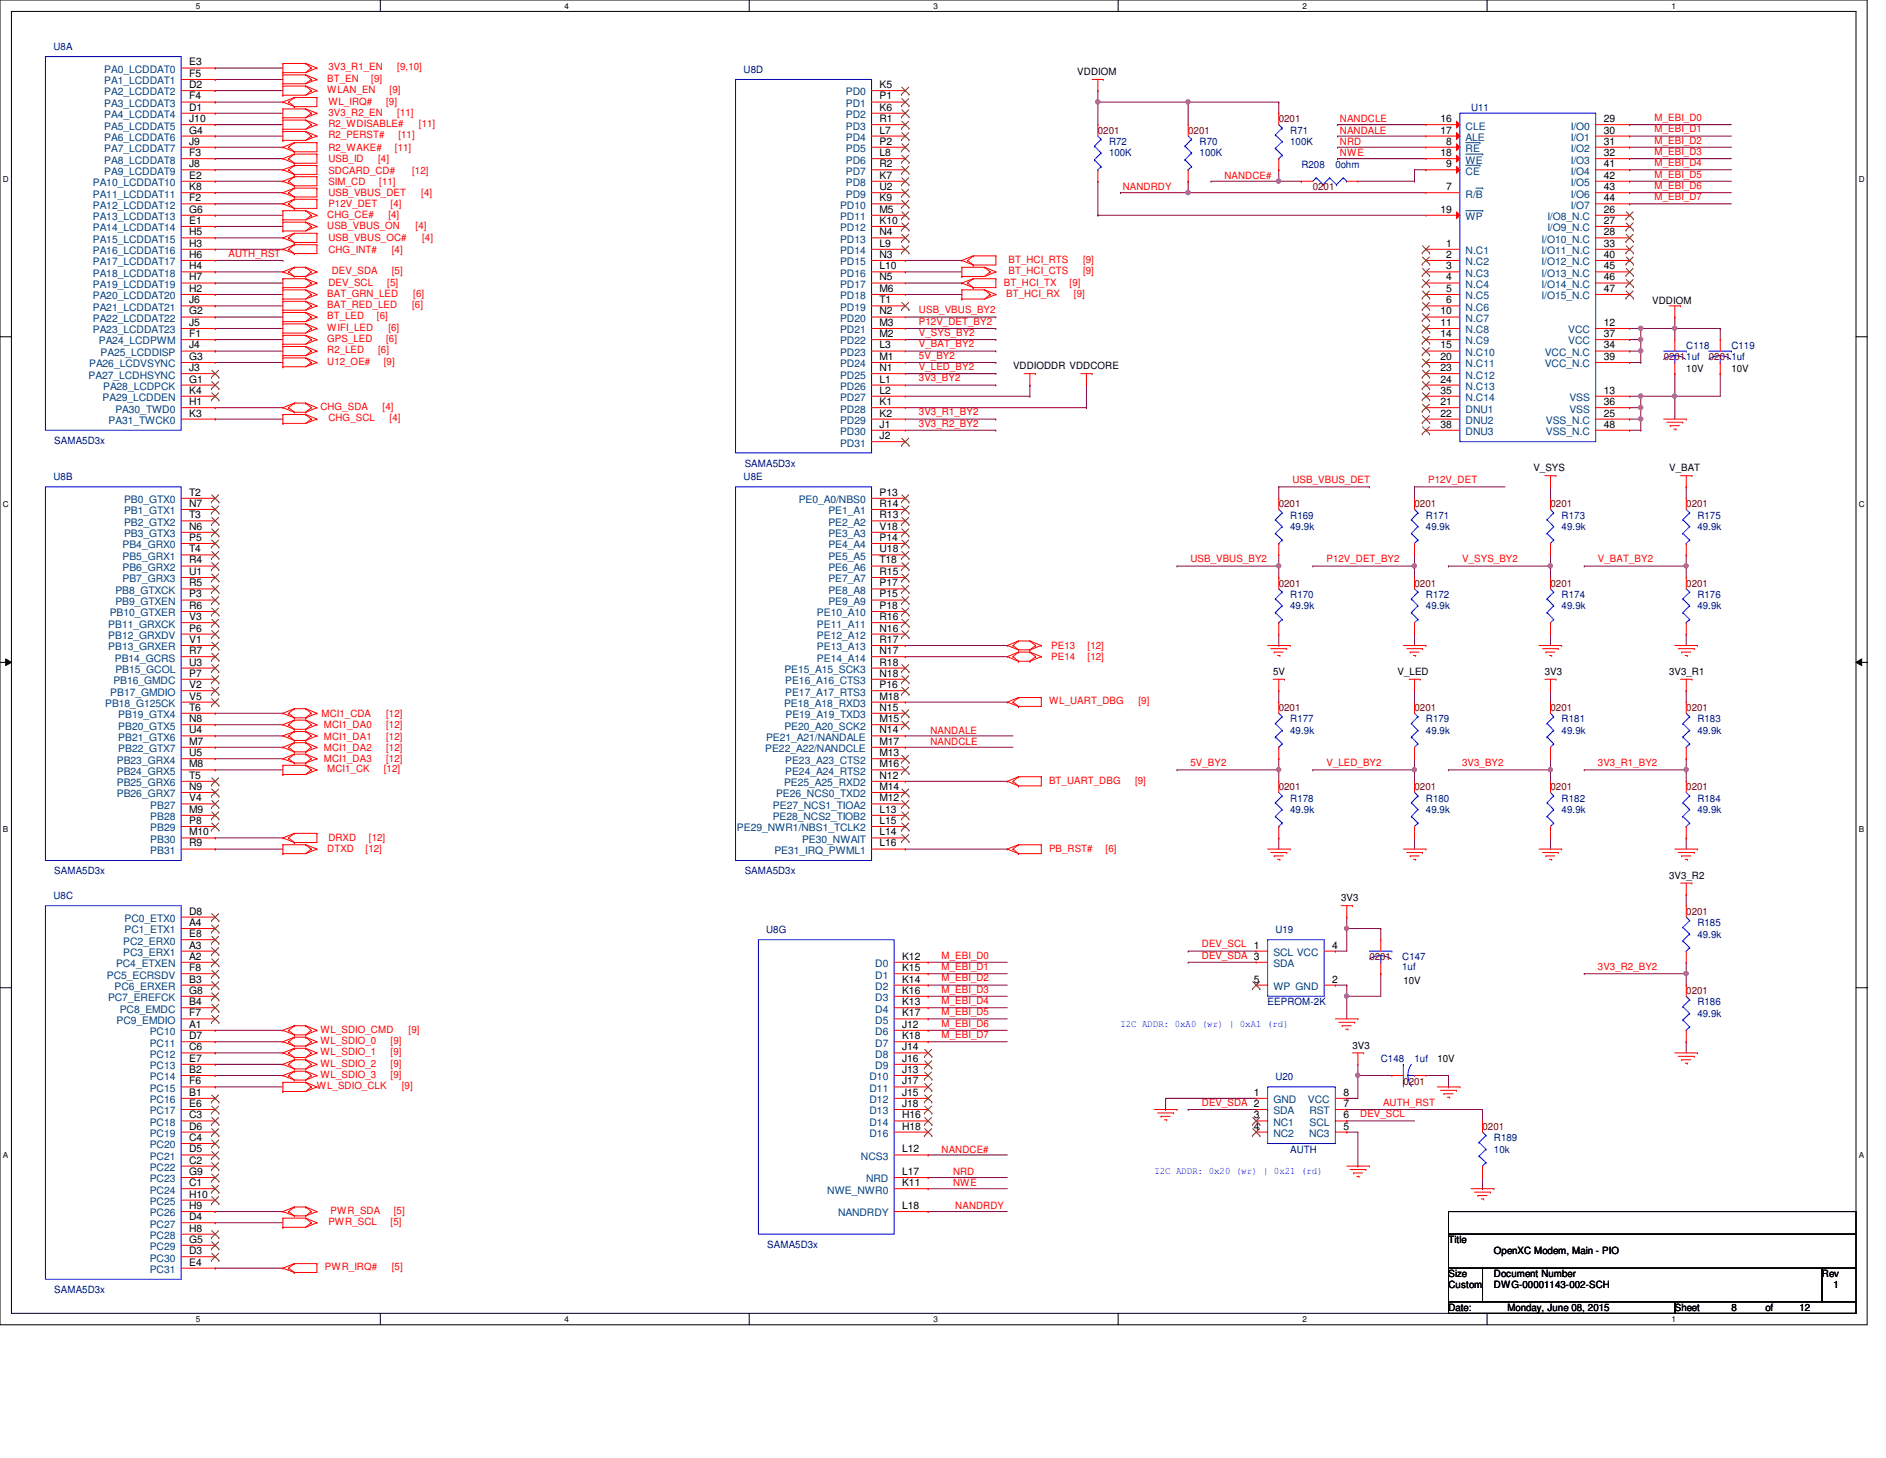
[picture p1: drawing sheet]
<svg xmlns="http://www.w3.org/2000/svg" width="279mm" height="216mm" viewBox="0 0 279 216" stroke-linecap="round" stroke-linejoin="round" font-family="sans-serif">
<defs><g id="words">
<g font-size="1.5" fill="#000080">
<text x="7.9" y="7.4">U8A</text>
<text x="110.2" y="10.8">U8D</text>
<text x="217.9" y="16.5">U11</text>
<text x="164.3" y="21.5">R72</text>
<text x="164.3" y="23.2">100K</text>
<text x="177.7" y="21.5">R70</text>
<text x="177.7" y="23.2">100K</text>
<text x="191.1" y="19.8">R71</text>
<text x="191.1" y="21.5">100K</text>
<text x="192.8" y="24.8">R208</text>
<text x="197.8" y="24.8">0ohm</text>
<text x="249.8" y="51.6">C118</text>
<text x="256.5" y="51.6">C119</text>
<text x="8" y="65.7">SAMA5D3x</text>
<text x="7.9" y="71.1">U8B</text>
<text x="110.2" y="71.1">U8E</text>
<text x="110.3" y="69.1">SAMA5D3x</text>
<text x="191.1" y="76.8">R169</text>
<text x="211.2" y="76.8">R171</text>
<text x="231.4" y="76.8">R173</text>
<text x="251.5" y="76.8">R175</text>
<text x="191.1" y="78.5">49.9k</text>
<text x="211.2" y="78.5">49.9k</text>
<text x="231.4" y="78.5">49.9k</text>
<text x="251.5" y="78.5">49.9k</text>
<text x="191.1" y="88.6">R170</text>
<text x="211.2" y="88.6">R172</text>
<text x="231.4" y="88.6">R174</text>
<text x="251.5" y="88.6">R176</text>
<text x="191.1" y="90.2">49.9k</text>
<text x="211.2" y="90.2">49.9k</text>
<text x="231.4" y="90.2">49.9k</text>
<text x="251.5" y="90.2">49.9k</text>
<text x="191.1" y="107">R177</text>
<text x="211.2" y="107">R179</text>
<text x="231.4" y="107">R181</text>
<text x="251.5" y="107">R183</text>
<text x="191.1" y="108.7">49.9k</text>
<text x="211.2" y="108.7">49.9k</text>
<text x="231.4" y="108.7">49.9k</text>
<text x="251.5" y="108.7">49.9k</text>
<text x="191.1" y="118.7">R178</text>
<text x="211.2" y="118.7">R180</text>
<text x="231.4" y="118.7">R182</text>
<text x="251.5" y="118.7">R184</text>
<text x="191.1" y="120.4">49.9k</text>
<text x="211.2" y="120.4">49.9k</text>
<text x="231.4" y="120.4">49.9k</text>
<text x="251.5" y="120.4">49.9k</text>
<text x="8" y="129.5">SAMA5D3x</text>
<text x="110.3" y="129.5">SAMA5D3x</text>
<text x="7.9" y="133.1">U8C</text>
<text x="251.5" y="137.2">R185</text>
<text x="113.5" y="138.2">U8G</text>
<text x="188.9" y="138.2">U19</text>
<text x="207.7" y="142.2">C147</text>
<text x="207.7" y="143.7">1uf</text>
<text x="251.5" y="138.9">49.9k</text>
<text x="187.8" y="148.9">EEPROM-2K</text>
<text x="251.5" y="148.9">R186</text>
<text x="251.5" y="150.6">49.9k</text>
<text x="188.9" y="160">U20</text>
<text x="204.6" y="157.3">C148</text>
<text x="209.5" y="157.3">1uf</text>
<text x="191.1" y="170.7">AUTH</text>
<text x="221.3" y="169">R189</text>
<text x="221.3" y="170.7">10k</text>
<text x="113.7" y="184.8">SAMA5D3x</text>
<text x="8" y="191.5">SAMA5D3x</text>
</g>
<g font-size="1.5" fill="#004080">
<text x="15.5" y="10.8">PA0_LCDDAT0</text>
<text x="15.5" y="12.5">PA1_LCDDAT1</text>
<text x="15.5" y="14.1">PA2_LCDDAT2</text>
<text x="15.5" y="15.8">PA3_LCDDAT3</text>
<text x="15.5" y="17.5">PA4_LCDDAT4</text>
<text x="125.3" y="14.1">PD0</text>
<text x="125.3" y="15.8">PD1</text>
<text x="125.3" y="17.5">PD2</text>
<text x="15.5" y="19.2">PA5_LCDDAT5</text>
<text x="15.5" y="20.9">PA6_LCDDAT6</text>
<text x="15.5" y="22.5">PA7_LCDDAT7</text>
<text x="125.3" y="19.2">PD3</text>
<text x="125.3" y="20.9">PD4</text>
<text x="125.3" y="22.5">PD5</text>
<text x="217.1" y="22.5">RE</text>
<text x="217.1" y="20.9">ALE</text>
<text x="217.1" y="19.2">CLE</text>
<text x="232.7" y="19.2">I/O0</text>
<text x="232.7" y="20.9">I/O1</text>
<text x="232.7" y="22.5">I/O2</text>
<text x="13.8" y="27.6">PA10_LCDDAT10</text>
<text x="13.8" y="29.3">PA11_LCDDAT11</text>
<text x="15.5" y="24.2">PA8_LCDDAT8</text>
<text x="15.5" y="25.9">PA9_LCDDAT9</text>
<text x="125.3" y="24.2">PD6</text>
<text x="125.3" y="25.9">PD7</text>
<text x="125.3" y="27.6">PD8</text>
<text x="125.3" y="29.3">PD9</text>
<text x="217.1" y="24.2">WE</text>
<text x="217.1" y="25.9">CE</text>
<text x="217.1" y="29.3">R/B</text>
<text x="232.7" y="24.2">I/O3</text>
<text x="232.7" y="29.3">I/O6</text>
<text x="232.7" y="27.6">I/O5</text>
<text x="232.7" y="25.9">I/O4</text>
<text x="13.8" y="30.9">PA12_LCDDAT12</text>
<text x="13.8" y="32.6">PA13_LCDDAT13</text>
<text x="13.8" y="34.2">PA14_LCDDAT14</text>
<text x="13.8" y="35.9">PA15_LCDDAT15</text>
<text x="124.5" y="30.9">PD10</text>
<text x="124.5" y="32.6">PD11</text>
<text x="124.5" y="34.2">PD12</text>
<text x="124.5" y="35.9">PD13</text>
<text x="217.1" y="32.6">WP</text>
<text x="228.4" y="35.9">I/O10_N.C</text>
<text x="229.2" y="32.6">I/O8_N.C</text>
<text x="229.2" y="34.2">I/O9_N.C</text>
<text x="232.7" y="30.9">I/O7</text>
<text x="13.8" y="37.6">PA16_LCDDAT16</text>
<text x="13.8" y="39.3">PA17_LCDDAT17</text>
<text x="13.8" y="41">PA18_LCDDAT18</text>
<text x="124.5" y="37.6">PD14</text>
<text x="124.5" y="39.3">PD15</text>
<text x="124.5" y="41">PD16</text>
<text x="217.1" y="37.6">N.C1</text>
<text x="217.1" y="39.3">N.C2</text>
<text x="217.1" y="41">N.C3</text>
<text x="228.4" y="37.6">I/O11_N.C</text>
<text x="228.4" y="41">I/O13_N.C</text>
<text x="228.4" y="39.3">I/O12_N.C</text>
<text x="13.8" y="42.6">PA19_LCDDAT19</text>
<text x="13.8" y="44.3">PA20_LCDDAT20</text>
<text x="13.8" y="46">PA21_LCDDAT21</text>
<text x="13.8" y="47.7">PA22_LCDDAT22</text>
<text x="124.5" y="42.6">PD17</text>
<text x="124.5" y="44.3">PD18</text>
<text x="124.5" y="46">PD19</text>
<text x="124.5" y="47.7">PD20</text>
<text x="217.1" y="46">N.C6</text>
<text x="217.1" y="44.3">N.C5</text>
<text x="217.1" y="42.6">N.C4</text>
<text x="217.1" y="47.7">N.C7</text>
<text x="228.4" y="44.3">I/O15_N.C</text>
<text x="228.4" y="42.6">I/O14_N.C</text>
<text x="13.8" y="49.4">PA23_LCDDAT23</text>
<text x="14.6" y="51">PA24_LCDPWM</text>
<text x="14.9" y="52.7">PA25_LCDDISP</text>
<text x="124.5" y="49.4">PD21</text>
<text x="124.5" y="51">PD22</text>
<text x="124.5" y="52.7">PD23</text>
<text x="217.1" y="49.4">N.C8</text>
<text x="217.1" y="51">N.C9</text>
<text x="217.1" y="52.7">N.C10</text>
<text x="228.9" y="52.7">VCC_N.C</text>
<text x="232.3" y="51">VCC</text>
<text x="232.3" y="49.4">VCC</text>
<text x="13.1" y="56">PA27_LCDHSYNC</text>
<text x="13.2" y="54.4">PA26_LCDVSYNC</text>
<text x="15.2" y="59.4">PA29_LCDDEN</text>
<text x="15.3" y="57.7">PA28_LCDPCK</text>
<text x="124.5" y="54.4">PD24</text>
<text x="124.5" y="56">PD25</text>
<text x="124.5" y="57.7">PD26</text>
<text x="124.5" y="59.4">PD27</text>
<text x="217.1" y="54.4">N.C11</text>
<text x="217.1" y="56">N.C12</text>
<text x="217.1" y="57.7">N.C13</text>
<text x="217.1" y="59.4">N.C14</text>
<text x="228.9" y="54.4">VCC_N.C</text>
<text x="232.5" y="59.4">VSS</text>
<text x="16.1" y="62.8">PA31_TWCK0</text>
<text x="17.1" y="61.1">PA30_TWD0</text>
<text x="124.5" y="61.1">PD28</text>
<text x="124.5" y="62.8">PD29</text>
<text x="124.5" y="64.4">PD30</text>
<text x="217.1" y="61.1">DNU1</text>
<text x="217.1" y="62.8">DNU2</text>
<text x="217.1" y="64.4">DNU3</text>
<text x="229" y="62.8">VSS_N.C</text>
<text x="229" y="64.4">VSS_N.C</text>
<text x="232.5" y="61.1">VSS</text>
<text x="124.5" y="66.1">PD31</text>
<text x="18.4" y="74.5">PB0_GTX0</text>
<text x="18.4" y="76.2">PB1_GTX1</text>
<text x="18.4" y="77.9">PB2_GTX2</text>
<text x="118.3" y="74.5">PE0_A0/NBS0</text>
<text x="122.7" y="76.2">PE1_A1</text>
<text x="122.7" y="77.9">PE2_A2</text>
<text x="18.2" y="81.2">PB4_GRX0</text>
<text x="18.2" y="82.9">PB5_GRX1</text>
<text x="18.4" y="79.5">PB3_GTX3</text>
<text x="122.7" y="79.5">PE3_A3</text>
<text x="122.7" y="81.2">PE4_A4</text>
<text x="122.7" y="82.9">PE5_A5</text>
<text x="17.1" y="87.9">PB8_GTXCK</text>
<text x="17.1" y="89.6">PB9_GTXEN</text>
<text x="18.2" y="84.5">PB6_GRX2</text>
<text x="18.2" y="86.2">PB7_GRX3</text>
<text x="122.7" y="84.5">PE6_A6</text>
<text x="122.7" y="86.2">PE7_A7</text>
<text x="122.7" y="87.9">PE8_A8</text>
<text x="122.7" y="89.6">PE9_A9</text>
<text x="16" y="92.9">PB11_GRXCK</text>
<text x="16" y="94.6">PB12_GRXDV</text>
<text x="16.3" y="91.3">PB10_GTXER</text>
<text x="121" y="91.3">PE10_A10</text>
<text x="121" y="92.9">PE11_A11</text>
<text x="121" y="94.6">PE12_A12</text>
<text x="16" y="96.3">PB13_GRXER</text>
<text x="16.8" y="101.3">PB16_GMDC</text>
<text x="17" y="98">PB14_GCRS</text>
<text x="17.1" y="99.7">PB15_GCOL</text>
<text x="116.2" y="99.7">PE15_A15_SCK3</text>
<text x="116.3" y="101.3">PE16_A16_CTS3</text>
<text x="121" y="96.3">PE13_A13</text>
<text x="121" y="98">PE14_A14</text>
<text x="15.6" y="104.7">PB18_G125CK</text>
<text x="16.3" y="103">PB17_GMDIO</text>
<text x="17.5" y="106.3">PB19_GTX4</text>
<text x="116.2" y="104.7">PE18_A18_RXD3</text>
<text x="116.3" y="103">PE17_A17_RTS3</text>
<text x="116.4" y="106.3">PE19_A19_TXD3</text>
<text x="17.3" y="113.1">PB23_GRX4</text>
<text x="17.5" y="108">PB20_GTX5</text>
<text x="17.5" y="109.7">PB21_GTX6</text>
<text x="17.5" y="111.4">PB22_GTX7</text>
<text x="113.4" y="111.4">PE22_A22/NANDCLE</text>
<text x="113.5" y="109.7">PE21_A21/NANDALE</text>
<text x="116.2" y="108">PE20_A20_SCK2</text>
<text x="116.3" y="113.1">PE23_A23_CTS2</text>
<text x="17.3" y="114.7">PB24_GRX5</text>
<text x="17.3" y="116.4">PB25_GRX6</text>
<text x="17.3" y="118.1">PB26_GRX7</text>
<text x="22.3" y="119.8">PB27</text>
<text x="114.5" y="119.8">PE27_NCS1_TIOA2</text>
<text x="115" y="118.1">PE26_NCS0_TXD2</text>
<text x="116.2" y="116.4">PE25_A25_RXD2</text>
<text x="116.3" y="114.7">PE24_A24_RTS2</text>
<text x="22.3" y="121.5">PB28</text>
<text x="22.3" y="123.1">PB29</text>
<text x="22.3" y="124.8">PB30</text>
<text x="109.2" y="123.1">PE29_NWR1/NBS1_TCLK2</text>
<text x="114.5" y="121.5">PE28_NCS2_TIOB2</text>
<text x="118.8" y="124.8">PE30_NWAIT</text>
<text x="22.3" y="126.4">PB31</text>
<text x="114.7" y="126.4">PE31_IRQ_PWML1</text>
<text x="18.5" y="136.5">PC0_ETX0</text>
<text x="17.2" y="143.2">PC4_ETXEN</text>
<text x="18.2" y="139.9">PC2_ERX0</text>
<text x="18.2" y="141.6">PC3_ERX1</text>
<text x="18.5" y="138.2">PC1_ETX1</text>
<text x="129.7" y="143.2">D0</text>
<text x="188.6" y="141.6">SCL VCC</text>
<text x="188.6" y="143.2">SDA</text>
<text x="15.8" y="144.9">PC5_ECRSDV</text>
<text x="16" y="148.3">PC7_EREFCK</text>
<text x="17" y="146.6">PC6_ERXER</text>
<text x="17.7" y="149.9">PC8_EMDC</text>
<text x="129.7" y="149.9">D4</text>
<text x="129.7" y="146.6">D2</text>
<text x="129.7" y="144.9">D1</text>
<text x="129.7" y="148.3">D3</text>
<text x="188.6" y="146.6">WP GND</text>
<text x="17.3" y="151.6">PC9_EMDIO</text>
<text x="22.2" y="153.3">PC10</text>
<text x="22.2" y="155">PC11</text>
<text x="129.7" y="153.3">D6</text>
<text x="129.7" y="151.6">D5</text>
<text x="129.7" y="155">D7</text>
<text x="22.2" y="156.6">PC12</text>
<text x="22.2" y="158.3">PC13</text>
<text x="22.2" y="160">PC14</text>
<text x="22.2" y="161.7">PC15</text>
<text x="128.8" y="161.7">D11</text>
<text x="128.8" y="160">D10</text>
<text x="129.7" y="156.6">D8</text>
<text x="129.7" y="158.3">D9</text>
<text x="22.2" y="163.4">PC16</text>
<text x="22.2" y="165">PC17</text>
<text x="22.2" y="166.7">PC18</text>
<text x="128.8" y="166.7">D14</text>
<text x="128.8" y="165">D13</text>
<text x="128.8" y="163.4">D12</text>
<text x="188.6" y="163.4">GND</text>
<text x="188.6" y="165">SDA</text>
<text x="188.6" y="166.7">NC1</text>
<text x="193.8" y="163.4">VCC</text>
<text x="194" y="165">RST</text>
<text x="194" y="166.7">SCL</text>
<text x="22.2" y="168.4">PC19</text>
<text x="22.2" y="170.1">PC20</text>
<text x="22.2" y="171.7">PC21</text>
<text x="22.2" y="173.4">PC22</text>
<text x="127.6" y="171.7">NCS3</text>
<text x="128.8" y="168.4">D16</text>
<text x="188.6" y="168.4">NC2</text>
<text x="193.9" y="168.4">NC3</text>
<text x="22.2" y="175.1">PC23</text>
<text x="22.2" y="176.7">PC24</text>
<text x="22.2" y="178.4">PC25</text>
<text x="122.6" y="176.7">NWE_NWR0</text>
<text x="128.3" y="175.1">NRD</text>
<text x="22.2" y="180.1">PC26</text>
<text x="22.2" y="181.8">PC27</text>
<text x="22.2" y="183.5">PC28</text>
<text x="22.2" y="185.1">PC29</text>
<text x="124.2" y="180.1">NANDRDY</text>
<text x="22.2" y="186.8">PC30</text>
<text x="22.2" y="188.5">PC31</text>
</g>
<g font-size="1.5">
<text x="28" y="9.7">E3</text>
<text x="28" y="11.4">F5</text>
<text x="159.6" y="11.1">VDDIOM</text>
<text x="28" y="13">D2</text>
<text x="28" y="14.7">F4</text>
<text x="28" y="16.4">D1</text>
<text x="130.3" y="13">K5</text>
<text x="130.3" y="14.7">P1</text>
<text x="130.3" y="16.4">K6</text>
<text x="28" y="18.1">J10</text>
<text x="28" y="19.8">G4</text>
<text x="28" y="21.4">J9</text>
<text x="28" y="23.1">F3</text>
<text x="130.3" y="18.1">R1</text>
<text x="130.3" y="19.8">L7</text>
<text x="130.3" y="21.4">P2</text>
<text x="130.3" y="23.1">L8</text>
<text x="213.4" y="23.1">18</text>
<text x="213.4" y="19.8">17</text>
<text x="213.4" y="18.1">16</text>
<text x="214.2" y="21.4">8</text>
<text x="237.6" y="18.1">29</text>
<text x="237.6" y="19.8">30</text>
<text x="237.6" y="23.1">32</text>
<text x="237.6" y="21.4">31</text>
<text x="28" y="24.8">J8</text>
<text x="28" y="26.5">E2</text>
<text x="28" y="28.2">K8</text>
<text x="28" y="29.8">F2</text>
<text x="130.3" y="24.8">R2</text>
<text x="130.3" y="26.5">K7</text>
<text x="130.3" y="28.2">U2</text>
<text x="130.3" y="29.8">K9</text>
<text x="214.2" y="24.8">9</text>
<text x="214.2" y="28.2">7</text>
<text x="237.6" y="29.8">44</text>
<text x="237.6" y="28.2">43</text>
<text x="237.6" y="26.5">42</text>
<text x="237.6" y="24.8">41</text>
<text x="28" y="31.5">G6</text>
<text x="28" y="33.1">E1</text>
<text x="28" y="34.8">H5</text>
<text x="130.3" y="31.5">M5</text>
<text x="130.3" y="33.1">K10</text>
<text x="130.3" y="34.8">N4</text>
<text x="213.4" y="31.5">19</text>
<text x="237.6" y="31.5">26</text>
<text x="237.6" y="33.1">27</text>
<text x="237.6" y="34.8">28</text>
<text x="28" y="36.5">H3</text>
<text x="28" y="38.2">H6</text>
<text x="28" y="39.9">H4</text>
<text x="28" y="41.5">H7</text>
<text x="130.3" y="36.5">L9</text>
<text x="130.3" y="38.2">N3</text>
<text x="130.3" y="39.9">L10</text>
<text x="130.3" y="41.5">N5</text>
<text x="214.2" y="36.5">1</text>
<text x="214.2" y="38.2">2</text>
<text x="214.2" y="39.9">3</text>
<text x="214.2" y="41.5">4</text>
<text x="237.6" y="36.5">33</text>
<text x="237.6" y="41.5">46</text>
<text x="237.6" y="39.9">45</text>
<text x="237.6" y="38.2">40</text>
<text x="28" y="43.2">H2</text>
<text x="28" y="44.9">J6</text>
<text x="28" y="46.6">G2</text>
<text x="130.3" y="43.2">M6</text>
<text x="130.3" y="44.9">T1</text>
<text x="130.3" y="46.6">N2</text>
<text x="213.4" y="46.6">10</text>
<text x="214.2" y="44.9">6</text>
<text x="214.2" y="43.2">5</text>
<text x="237.6" y="43.2">47</text>
<text x="244.8" y="45">VDDIOM</text>
<text x="28" y="48.3">J5</text>
<text x="28" y="49.9">F1</text>
<text x="28" y="51.6">J4</text>
<text x="28" y="53.3">G3</text>
<text x="130.3" y="48.3">M3</text>
<text x="130.3" y="49.9">M2</text>
<text x="130.3" y="51.6">L3</text>
<text x="130.3" y="53.3">M1</text>
<text x="213.4" y="53.3">20</text>
<text x="213.4" y="48.3">11</text>
<text x="213.4" y="49.9">14</text>
<text x="213.4" y="51.6">15</text>
<text x="237.6" y="49.9">37</text>
<text x="237.6" y="51.6">34</text>
<text x="237.6" y="53.3">39</text>
<text x="237.6" y="48.3">12</text>
<text x="28" y="54.9">J3</text>
<text x="28" y="56.6">G1</text>
<text x="28" y="58.3">K4</text>
<text x="28" y="60">H1</text>
<text x="130.3" y="54.9">N1</text>
<text x="130.3" y="56.6">L1</text>
<text x="130.3" y="58.3">L2</text>
<text x="130.3" y="60">K1</text>
<text x="150.1" y="54.7">VDDIODDR VDDCORE</text>
<text x="213.4" y="60">21</text>
<text x="213.4" y="54.9">23</text>
<text x="213.4" y="56.6">24</text>
<text x="213.4" y="58.3">35</text>
<text x="237.6" y="60">36</text>
<text x="237.6" y="58.3">13</text>
<text x="249.8" y="55">10V</text>
<text x="256.5" y="55">10V</text>
<text x="28" y="61.7">K3</text>
<text x="130.3" y="61.7">K2</text>
<text x="130.3" y="63.3">J1</text>
<text x="130.3" y="65">J2</text>
<text x="213.4" y="61.7">22</text>
<text x="213.4" y="63.3">38</text>
<text x="237.6" y="61.7">25</text>
<text x="237.6" y="63.3">48</text>
<text x="227.2" y="69.8">V_SYS</text>
<text x="247.3" y="69.8">V_BAT</text>
<text x="28" y="73.4">T2</text>
<text x="28" y="75.1">N7</text>
<text x="28" y="76.8">T3</text>
<text x="130.3" y="73.4">P13</text>
<text x="130.3" y="75.1">R14</text>
<text x="130.3" y="76.8">R13</text>
<text x="28" y="78.4">N6</text>
<text x="28" y="80.1">P5</text>
<text x="28" y="81.8">T4</text>
<text x="28" y="83.4">R4</text>
<text x="130.3" y="78.4">V18</text>
<text x="130.3" y="80.1">P14</text>
<text x="130.3" y="81.8">U18</text>
<text x="130.3" y="83.4">T18</text>
<text x="28" y="85.1">U1</text>
<text x="28" y="86.8">R5</text>
<text x="28" y="88.5">P3</text>
<text x="130.3" y="85.1">R15</text>
<text x="130.3" y="86.8">P17</text>
<text x="130.3" y="88.5">P15</text>
<text x="28" y="90.2">R6</text>
<text x="28" y="91.8">V3</text>
<text x="28" y="93.5">P6</text>
<text x="28" y="95.2">V1</text>
<text x="130.3" y="90.2">P18</text>
<text x="130.3" y="91.8">R16</text>
<text x="130.3" y="93.5">N16</text>
<text x="130.3" y="95.2">R17</text>
<text x="28" y="96.9">R7</text>
<text x="28" y="98.6">U3</text>
<text x="28" y="100.2">P7</text>
<text x="28" y="101.9">V2</text>
<text x="130.3" y="96.9">N17</text>
<text x="130.3" y="98.6">R18</text>
<text x="130.3" y="100.2">N18</text>
<text x="130.3" y="101.9">P16</text>
<text x="188.6" y="99.9">5V</text>
<text x="207.1" y="99.9">V_LED</text>
<text x="228.9" y="99.9">3V3</text>
<text x="247.3" y="99.9">3V3_R1</text>
<text x="28" y="103.6">V5</text>
<text x="28" y="105.2">T6</text>
<text x="28" y="106.9">N8</text>
<text x="130.3" y="103.6">M18</text>
<text x="130.3" y="105.2">N15</text>
<text x="130.3" y="106.9">M15</text>
<text x="28" y="108.6">U4</text>
<text x="28" y="110.3">M7</text>
<text x="28" y="112">U5</text>
<text x="28" y="113.6">M8</text>
<text x="130.3" y="108.6">N14</text>
<text x="130.3" y="110.3">M17</text>
<text x="130.3" y="112">M13</text>
<text x="130.3" y="113.6">M16</text>
<text x="28" y="115.3">T5</text>
<text x="28" y="117">N9</text>
<text x="28" y="118.7">V4</text>
<text x="130.3" y="115.3">N12</text>
<text x="130.3" y="117">M14</text>
<text x="130.3" y="118.7">M12</text>
<text x="28" y="120.4">M9</text>
<text x="28" y="122">P8</text>
<text x="28" y="123.7">M10</text>
<text x="28" y="125.3">R9</text>
<text x="130.3" y="120.4">L13</text>
<text x="130.3" y="122">L15</text>
<text x="130.3" y="123.7">L14</text>
<text x="130.3" y="125.3">L16</text>
<text x="247.3" y="130.1">3V3_R2</text>
<text x="28" y="135.4">D8</text>
<text x="28" y="137.1">A4</text>
<text x="198.7" y="133.5">3V3</text>
<text x="28" y="138.8">E8</text>
<text x="28" y="140.5">A3</text>
<text x="28" y="142.1">A2</text>
<text x="28" y="143.8">F8</text>
<text x="133.6" y="142.1">K12</text>
<text x="133.6" y="143.8">K15</text>
<text x="197.4" y="140.5">4</text>
<text x="28" y="145.5">B3</text>
<text x="28" y="147.2">G8</text>
<text x="28" y="148.8">B4</text>
<text x="133.6" y="148.8">K13</text>
<text x="133.6" y="145.5">K14</text>
<text x="133.6" y="147.2">K16</text>
<text x="185.8" y="145.5">5</text>
<text x="197.4" y="145.5">2</text>
<text x="207.9" y="145.7">10V</text>
<text x="28" y="150.5">F7</text>
<text x="28" y="152.2">A1</text>
<text x="28" y="153.9">D7</text>
<text x="28" y="155.5">C6</text>
<text x="133.6" y="152.2">J12</text>
<text x="133.6" y="155.5">J14</text>
<text x="133.6" y="150.5">K17</text>
<text x="133.6" y="153.9">K18</text>
<text x="200.4" y="155.3">3V3</text>
<text x="28" y="157.2">E7</text>
<text x="28" y="158.9">B2</text>
<text x="28" y="160.6">F6</text>
<text x="133.6" y="157.2">J16</text>
<text x="133.6" y="160.6">J17</text>
<text x="133.6" y="158.9">J13</text>
<text x="212.9" y="157.3">10V</text>
<text x="28" y="162.3">B1</text>
<text x="28" y="163.9">E6</text>
<text x="28" y="165.6">C3</text>
<text x="28" y="167.3">D6</text>
<text x="133.6" y="165.6">H16</text>
<text x="133.6" y="167.3">H18</text>
<text x="133.6" y="163.9">J18</text>
<text x="133.6" y="162.3">J15</text>
<text x="185.8" y="162.3">1</text>
<text x="185.8" y="165.6">3</text>
<text x="185.8" y="167.3">4</text>
<text x="199" y="167.3">5</text>
<text x="199" y="165.6">6</text>
<text x="199" y="163.9">7</text>
<text x="199" y="162.3">8</text>
<text x="28" y="169">C4</text>
<text x="28" y="170.6">D5</text>
<text x="28" y="172.3">C2</text>
<text x="28" y="174">G9</text>
<text x="133.6" y="170.6">L12</text>
<text x="133.6" y="174">L17</text>
<text x="28" y="175.6">C1</text>
<text x="28" y="177.3">H10</text>
<text x="28" y="179">H9</text>
<text x="133.6" y="175.6">K11</text>
<text x="133.6" y="179">L18</text>
<text x="28" y="180.7">D4</text>
<text x="28" y="182.4">H8</text>
<text x="28" y="184">G5</text>
<text x="28" y="185.7">D3</text>
<text x="214.6" y="184.1">Title</text>
<text x="221.3" y="185.8">OpenXC Modem, Main - PIO</text>
<text x="28" y="187.4">E4</text>
<text x="214.6" y="189.1">Size</text>
<text x="214.6" y="190.8">Custom</text>
<text x="221.3" y="189.1">Document Number</text>
<text x="221.3" y="190.8">DWG-00001143-002-SCH</text>
<text x="269.9" y="189.1">Rev</text>
<text x="271.6" y="190.8">1</text>
<text x="214.6" y="194.1">Date:</text>
<text x="223.3" y="194.1">Monday, June 08, 2015</text>
<text x="248.1" y="194.1">Sheet</text>
<text x="256.5" y="194.1">8</text>
<text x="261.5" y="194.1">of</text>
<text x="266.6" y="194.1">12</text>
</g>
<g font-size="1.5" fill="#f00">
<text x="48.6" y="10.4">3V3_R1_EN</text>
<text x="58.8" y="10.4">[9,10]</text>
<text x="48.5" y="12.1">BT_EN</text>
<text x="48.5" y="13.8">WLAN_EN</text>
<text x="48.6" y="15.6">WL_IRQ#</text>
<text x="48.6" y="17.1">3V3_R2_EN</text>
<text x="55" y="12.1">[9]</text>
<text x="57.2" y="15.6">[9]</text>
<text x="57.7" y="13.8">[9]</text>
<text x="58.8" y="17.1">[11]</text>
<text x="245.1" y="17.9">M_EBI_D0</text>
<text x="48.6" y="18.8">R2_WDISABLE#</text>
<text x="48.6" y="20.5">R2_PERST#</text>
<text x="48.6" y="22.3">R2_WAKE#</text>
<text x="58.5" y="22.3">[11]</text>
<text x="59" y="20.5">[11]</text>
<text x="62.1" y="18.8">[11]</text>
<text x="198.5" y="21.5">NRD</text>
<text x="198.5" y="23.2">NWE</text>
<text x="198.5" y="19.8">NANDALE</text>
<text x="198.5" y="18.1">NANDCLE</text>
<text x="245.1" y="19.6">M_EBI_D1</text>
<text x="245.1" y="21.3">M_EBI_D2</text>
<text x="245.1" y="22.9">M_EBI_D3</text>
<text x="48.6" y="24">USB_ID</text>
<text x="48.6" y="25.7">SDCARD_CD#</text>
<text x="48.6" y="27.3">SIM_CD</text>
<text x="48.6" y="29">USB_VBUS_DET</text>
<text x="56" y="24">[4]</text>
<text x="56.2" y="27.3">[11]</text>
<text x="61" y="25.7">[12]</text>
<text x="62.4" y="29">[4]</text>
<text x="166.3" y="28.2">NANDRDY</text>
<text x="181.4" y="26.5">NANDCE#</text>
<text x="245.1" y="24.6">M_EBI_D4</text>
<text x="245.1" y="26.3">M_EBI_D5</text>
<text x="245.1" y="28">M_EBI_D6</text>
<text x="245.1" y="29.6">M_EBI_D7</text>
<text x="48.5" y="32.2">CHG_CE#</text>
<text x="48.5" y="33.9">USB_VBUS_ON</text>
<text x="48.6" y="30.7">P12V_DET</text>
<text x="48.6" y="35.7">USB_VBUS_OC#</text>
<text x="57.5" y="32.2">[4]</text>
<text x="57.9" y="30.7">[4]</text>
<text x="61.6" y="33.9">[4]</text>
<text x="62.5" y="35.7">[4]</text>
<text x="33.9" y="38">AUTH_RST</text>
<text x="48.6" y="37.4">CHG_INT#</text>
<text x="49.1" y="40.6">DEV_SDA</text>
<text x="58" y="40.6">[5]</text>
<text x="58" y="37.4">[4]</text>
<text x="149.4" y="40.6">BT_HCI_CTS</text>
<text x="149.4" y="38.9">BT_HCI_RTS</text>
<text x="160.4" y="40.6">[9]</text>
<text x="160.4" y="38.9">[9]</text>
<text x="48.5" y="43.9">BAT_GRN_LED</text>
<text x="48.5" y="45.6">BAT_RED_LED</text>
<text x="48.5" y="47.3">BT_LED</text>
<text x="48.6" y="42.3">DEV_SCL</text>
<text x="55.8" y="47.3">[6]</text>
<text x="57.4" y="42.3">[5]</text>
<text x="61" y="45.6">[6]</text>
<text x="61.2" y="43.9">[6]</text>
<text x="136.1" y="46.4">USB_VBUS_BY2</text>
<text x="148.7" y="42.3">BT_HCI_TX</text>
<text x="149.1" y="43.9">BT_HCI_RX</text>
<text x="158.5" y="42.3">[9]</text>
<text x="159.1" y="43.9">[9]</text>
<text x="48.5" y="49">WIFI_LED</text>
<text x="48.5" y="50.7">GPS_LED</text>
<text x="48.5" y="52.3">R2_LED</text>
<text x="56" y="52.3">[6]</text>
<text x="57.2" y="50.7">[6]</text>
<text x="57.5" y="49">[6]</text>
<text x="136.1" y="48.1">P12V_DET_BY2</text>
<text x="136.1" y="49.7">V_SYS_BY2</text>
<text x="136.1" y="51.4">V_BAT_BY2</text>
<text x="136.1" y="53.1">5V_BY2</text>
<text x="48.5" y="54">U12_OE#</text>
<text x="56.9" y="54">[9]</text>
<text x="136.1" y="54.8">V_LED_BY2</text>
<text x="136.1" y="56.5">3V3_BY2</text>
<text x="47.5" y="60.7">CHG_SDA</text>
<text x="48.6" y="62.4">CHG_SCL</text>
<text x="56.7" y="60.7">[4]</text>
<text x="57.7" y="62.4">[4]</text>
<text x="136.1" y="61.5">3V3_R1_BY2</text>
<text x="136.1" y="63.2">3V3_R2_BY2</text>
<text x="191.5" y="71.5">USB_VBUS_DET</text>
<text x="211.6" y="71.5">P12V_DET</text>
<text x="176.4" y="83.3">USB_VBUS_BY2</text>
<text x="196.5" y="83.3">P12V_DET_BY2</text>
<text x="216.6" y="83.3">V_SYS_BY2</text>
<text x="236.7" y="83.3">V_BAT_BY2</text>
<text x="155.7" y="96.1">PE13</text>
<text x="155.7" y="97.7">PE14</text>
<text x="161.1" y="96.1">[12]</text>
<text x="161.1" y="97.7">[12]</text>
<text x="47.6" y="106.1">MCI1_CDA</text>
<text x="48" y="107.8">MCI1_DA0</text>
<text x="57.2" y="106.1">[12]</text>
<text x="57.2" y="107.8">[12]</text>
<text x="155.4" y="104.3">WL_UART_DBG</text>
<text x="168.7" y="104.3">[9]</text>
<text x="48" y="112.9">MCI1_DA3</text>
<text x="48" y="109.5">MCI1_DA1</text>
<text x="48" y="111.2">MCI1_DA2</text>
<text x="57.2" y="112.9">[12]</text>
<text x="57.2" y="109.5">[12]</text>
<text x="57.2" y="111.2">[12]</text>
<text x="137.8" y="108.6">NANDALE</text>
<text x="137.8" y="110.3">NANDCLE</text>
<text x="176.4" y="113.5">5V_BY2</text>
<text x="196.5" y="113.5">V_LED_BY2</text>
<text x="216.6" y="113.5">3V3_BY2</text>
<text x="236.7" y="113.5">3V3_R1_BY2</text>
<text x="48.5" y="114.3">MCI1_CK</text>
<text x="56.9" y="114.3">[12]</text>
<text x="155.4" y="116">BT_UART_DBG</text>
<text x="168.1" y="116">[9]</text>
<text x="48.6" y="124.6">DRXD</text>
<text x="54.7" y="124.6">[12]</text>
<text x="48.5" y="126.1">DTXD</text>
<text x="54.1" y="126.1">[12]</text>
<text x="155.4" y="126.1">PB_RST#</text>
<text x="163.8" y="126.1">[6]</text>
<text x="139.5" y="141.9">M_EBI_D0</text>
<text x="139.5" y="143.6">M_EBI_D1</text>
<text x="178.1" y="140.3">DEV_SCL 1</text>
<text x="178.1" y="141.9">DEV_SDA 3</text>
<text x="236.7" y="143.6">3V3_R2_BY2</text>
<text x="139.5" y="145.3">M_EBI_D2</text>
<text x="139.5" y="147">M_EBI_D3</text>
<text x="139.5" y="148.7">M_EBI_D4</text>
<text x="47.5" y="154.6">WL_SDIO_0</text>
<text x="47.5" y="152.9">WL_SDIO_CMD</text>
<text x="57.9" y="154.6">[9]</text>
<text x="60.5" y="152.9">[9]</text>
<text x="139.5" y="150.3">M_EBI_D5</text>
<text x="139.5" y="152">M_EBI_D6</text>
<text x="139.5" y="153.7">M_EBI_D7</text>
<text x="46.9" y="161.3">WL_SDIO_CLK</text>
<text x="47.5" y="159.6">WL_SDIO_3</text>
<text x="47.5" y="157.9">WL_SDIO_2</text>
<text x="47.5" y="156.3">WL_SDIO_1</text>
<text x="57.9" y="159.6">[9]</text>
<text x="57.9" y="157.9">[9]</text>
<text x="57.9" y="156.3">[9]</text>
<text x="59.5" y="161.3">[9]</text>
<text x="178.1" y="163.7">DEV_SDA 2</text>
<text x="201.5" y="165.4">DEV_SCL</text>
<text x="204.9" y="163.7">AUTH_RST</text>
<text x="139.5" y="170.7">NANDCE#</text>
<text x="49" y="179.7">PWR_SDA</text>
<text x="58.3" y="179.7">[5]</text>
<text x="141.2" y="174">NRD</text>
<text x="141.2" y="175.7">NWE</text>
<text x="141.5" y="179.1">NANDRDY</text>
<text x="48.6" y="181.4">PWR_SCL</text>
<text x="57.9" y="181.4">[5]</text>
<text x="48.1" y="188.1">PWR_IRQ#</text>
<text x="58" y="188.1">[5]</text>
</g>
<g font-size="1.5" fill="#800000">
<text x="162.6" y="19.8">0201</text>
<text x="176" y="19.8">0201</text>
<text x="189.4" y="18.1">0201</text>
<text x="194.5" y="28.2">0201</text>
<text x="246.5" y="53.3">02011uf</text>
<text x="253.2" y="53.3">02011uf</text>
<text x="189.4" y="75.1">0201</text>
<text x="209.5" y="75.1">0201</text>
<text x="229.7" y="75.1">0201</text>
<text x="249.8" y="75.1">0201</text>
<text x="189.4" y="86.9">0201</text>
<text x="209.5" y="86.9">0201</text>
<text x="229.7" y="86.9">0201</text>
<text x="249.8" y="86.9">0201</text>
<text x="189.4" y="105.3">0201</text>
<text x="209.5" y="105.3">0201</text>
<text x="229.7" y="105.3">0201</text>
<text x="249.8" y="105.3">0201</text>
<text x="189.4" y="117.1">0201</text>
<text x="209.5" y="117.1">0201</text>
<text x="229.7" y="117.1">0201</text>
<text x="249.8" y="117.1">0201</text>
<text x="249.8" y="135.5">0201</text>
<text x="202.9" y="142.2">0201</text>
<text x="249.8" y="147.2">0201</text>
<text x="207.9" y="160.6">0201</text>
<text x="219.6" y="167.3">0201</text>
</g>
<g font-size="1.5" fill="#00f">
<text x="166" y="152.1">I2C ADDR: 0xA0 (wr) | 0xA1 (rd)</text>
<text x="171" y="173.9">I2C ADDR: 0x20 (wr) | 0x21 (rd)</text>
</g>
<g font-size="1.2">
<text x="29" y="1.3">5</text>
<text x="83.7" y="1.3">4</text>
<text x="138.3" y="1.3">3</text>
<text x="193" y="1.3">2</text>
<text x="247.6" y="1.3">1</text>
<text x=".4" y="26.9">D</text>
<text x="275.4" y="26.9">D</text>
<text x=".4" y="75.1">C</text>
<text x="275.4" y="75.1">C</text>
<text x=".4" y="123.3">B</text>
<text x="275.4" y="123.3">B</text>
<text x=".4" y="171.4">A</text>
<text x="275.4" y="171.4">A</text>
<text x="29" y="195.7">5</text>
<text x="83.7" y="195.7">4</text>
<text x="138.3" y="195.7">3</text>
<text x="193" y="195.7">2</text>
<text x="247.6" y="195.7">1</text>
</g>
</g></defs>
<path d="M0 0h276.6v196.2h-276.6zM1.7 1.7h273.3v192.8h-273.3z" fill="none" stroke="#000" stroke-width=".15"/>
<g fill="#fff">
<path d="M29 .2h.6v1.3h-.6z"/>
<path d="M29 194.6h.6v1.4h-.6z"/>
</g>
<path d="M56.3 0v1.7M56.3 194.5v1.7" fill="none" stroke="#000" stroke-width=".15"/>
<g fill="#fff">
<path d="M83.7 .2h.6v1.3h-.6z"/>
<path d="M83.7 194.6h.6v1.4h-.6z"/>
</g>
<path d="M111 0v1.7M111 194.5v1.7" fill="none" stroke="#000" stroke-width=".15"/>
<g fill="#fff">
<path d="M138.3 .2h.6v1.3h-.6z"/>
<path d="M138.3 194.6h.6v1.4h-.6z"/>
</g>
<path d="M165.7 0v1.7M165.7 194.5v1.7" fill="none" stroke="#000" stroke-width=".15"/>
<g fill="#fff">
<path d="M193 .2h.6v1.3h-.6z"/>
<path d="M193 194.6h.6v1.4h-.6z"/>
</g>
<path d="M220.3 0v1.7M220.3 194.5v1.7" fill="none" stroke="#000" stroke-width=".15"/>
<g fill="#fff">
<path d="M247.6 .2h.6v1.3h-.6z"/>
<path d="M247.6 194.6h.6v1.4h-.6z"/>
<path d="M.4 25.8h.9v1.3h-.9z"/>
<path d="M275.4 25.8h.8v1.3h-.8z"/>
<path d="M.4 74h.9v1.3h-.9z"/>
<path d="M275.4 74h.8v1.3h-.8z"/>
</g>
<path d="M0 49.9h1.7M275 49.9h1.6" fill="none" stroke="#000" stroke-width=".15"/>
<g fill="#fff">
<path d="M.4 122.2h.8v1.3h-.8z"/>
<path d="M275.4 122.2h.7v1.3h-.7z"/>
</g>
<path d="M0 98.1h1.7M.8 97.6l.9 .5-.9 .5zM275 98.1l.8-.5v1zM275 98.1h1.6" fill="none" stroke="#000" stroke-width=".15"/>
<path d="M.8 97.6l.9 .5-.9 .5zM275 98.1l.8-.5v1z" fill="#000"/>
<g fill="#fff">
<path d="M.4 170.3h.8v1.4h-.8z"/>
<path d="M275.4 170.3h.7v1.4h-.7z"/>
</g>
<path d="M0 146.3h1.7M275 146.3h1.6" fill="none" stroke="#000" stroke-width=".15"/>
<g fill="none" stroke="#800040" stroke-width=".15">
<path d="M31.9 10.1h.1M31.9 11.8h.1M31.9 13.4h.1M31.9 15.1h.1M31.9 16.8h.1M31.9 18.5h.1M31.9 10.1h10M31.9 11.8h10M31.9 13.4h10M31.9 15.1h10M31.9 16.8h10M31.9 18.5h10"/>
<path d="M162.6 13.4h.1M162.6 13.4v1.7M198.2 18.5h.1M198.2 18.5h13M31.9 20.2h.1M31.9 21.8h.1M31.9 23.5h.1M31.9 25.1h.1M31.9 26.8h.1M31.9 28.5h.1M31.9 35.2h.1M31.9 33.5h.1"/>
<path d="M31.9 31.9h.1M31.9 30.2h.1M31.9 36.9h.1M31.9 21.8h10M31.9 23.5h10M31.9 20.2h10M31.9 25.1h10M31.9 26.8h10M31.9 28.5h10M31.9 35.2h10M31.9 33.5h10M31.9 31.9h10"/>
<path d="M31.9 30.2h10M31.9 36.9h10M134.1 38.6h.1M134.1 38.6h8.4M189.4 25.1h.1M189.4 25.1v1.7M198.2 21.8h.1M198.2 23.5h.1M198.2 20.2h.1M198.2 21.8h13M198.2 23.5h13M198.2 20.2h13"/>
<path d="M31.9 40.3h.1M31.9 41.9h.1M31.9 48.6h.1M31.9 46.9h.1M31.9 45.3h.1M31.9 43.6h.1M31.9 50.3h.1M31.9 48.6h10M31.9 40.3h10M31.9 41.9h10M31.9 46.9h10M31.9 45.3h10"/>
<path d="M31.9 43.6h10M31.9 50.3h10M134.1 40.3h.1M134.1 40.3h8.4M241.4 48.6h1.7M241.4 58.7h1.7M243.1 48.6h.1M243.1 58.7h.1M248.1 48.6h.1M248.1 46.9h.1M248.1 58.7h.1M248.1 55.3h.1"/>
<path d="M248.1 46.9v3.4M248.1 55.3v6.8M248.1 48.6h6.7M254.8 48.6h.1M254.8 55.3h.1M254.8 48.6v1.7M254.8 55.3v3.4h-6.7M31.9 60.4h.1M31.9 62.1h.1M31.9 60.4h10M31.9 62.1h10M134.1 97.2h.1"/>
<path d="M134.1 95.6h.1M134.1 97.2h15.1M134.1 95.6h15.1M31.9 105.6h.1M31.9 112.4h.1M31.9 110.7h.1M31.9 109h.1M31.9 107.3h.1M31.9 114h.1M31.9 109h10M31.9 110.7h10M31.9 105.6h10"/>
<path d="M31.9 112.4h10M31.9 107.3h10M31.9 114h10M134.1 109h.1M134.1 115.7h.1M134.1 110.7h.1M134.1 104h.1M134.1 109h16M134.1 115.7h15.1M134.1 110.7h16M134.1 104h15.1M31.9 124.1h.1"/>
<path d="M31.9 125.7h.1M31.9 125.7h10M31.9 124.1h10M134.1 125.7h.1M134.1 125.7h15.1M31.9 157.6h.1M31.9 155.9h.1M31.9 152.6h.1M31.9 154.3h.1M31.9 159.3h.1M31.9 152.6h10M31.9 154.3h10"/>
<path d="M31.9 157.6h10M31.9 155.9h10M31.9 159.3h10M137.5 145.9h.1M137.5 147.5h.1M137.5 149.2h.1M137.5 150.9h.1M137.5 152.6h.1M137.5 154.3h.1M137.5 142.5h.1M137.5 144.2h.1M137.5 145.9h11.7"/>
<path d="M137.5 147.5h11.7M137.5 149.2h11.7M137.5 150.9h11.7M137.5 152.6h11.7M137.5 154.3h11.7M137.5 142.5h11.7M137.5 144.2h11.7M31.9 161h.1M31.9 179.4h.1M31.9 179.4h10M31.9 161h10M137.5 174.4h.1"/>
<path d="M137.5 176h.1M137.5 179.4h.1M137.5 171h.1M137.5 174.4h11.7M137.5 176h11.7M137.5 179.4h11.7M137.5 171h11.7M31.9 187.8h.1M31.9 181.1h.1M31.9 187.8h10M31.9 181.1h10"/>
</g>
<circle cx="189.4" cy="26.8" r=".32" fill="#f0f"/>
<circle cx="189.4" cy="26.8" r=".32" fill="none" stroke="#f0f" stroke-width=".15"/>
<g fill="none" stroke="#800040" stroke-width=".15">
<path d="M162.6 26.8h.1M162.6 31.9h.1M162.6 26.8v5.1M162.6 31.9h48.6M166 28.5h.1M166 28.5h10M209.5 25.1h.1M209.5 25.1v1.7M209.5 25.1h1.7M211.2 25.1h.1M241.4 50.3h.1M241.4 50.3h1.7"/>
<path d="M243.1 50.3h.1M248.1 48.6h.1M248.1 48.6h-5v1.7"/>
</g>
<circle cx="243.1" cy="48.6" r=".32" fill="#f0f"/>
<circle cx="243.1" cy="48.6" r=".32" fill="none" stroke="#f0f" stroke-width=".15"/>
<circle cx="248.1" cy="48.6" r=".32" fill="#f0f"/>
<circle cx="248.1" cy="48.6" r=".32" fill="none" stroke="#f0f" stroke-width=".15"/>
<path d="M243.1 52h.1M243.1 50.3v1.7" fill="none" stroke="#800040" stroke-width=".15"/>
<circle cx="243.1" cy="50.3" r=".32" fill="#f0f"/>
<circle cx="243.1" cy="50.3" r=".32" fill="none" stroke="#f0f" stroke-width=".15"/>
<circle cx="243.1" cy="52" r=".32" fill="#f0f"/>
<circle cx="243.1" cy="52" r=".32" fill="none" stroke="#f0f" stroke-width=".15"/>
<path d="M241.4 52h.1M241.4 53.7h.1M241.4 52h1.7v1.7M241.4 53.7h1.7M243.1 53.7h.1M248.1 58.7h.1M248.1 58.7h-5v1.7M241.4 60.4h.1M241.4 60.4h1.7M243.1 60.4h.1" fill="none" stroke="#800040" stroke-width=".15"/>
<circle cx="243.1" cy="58.6" r=".32" fill="#f0f"/>
<circle cx="243.1" cy="58.6" r=".32" fill="none" stroke="#f0f" stroke-width=".15"/>
<circle cx="248.1" cy="58.6" r=".32" fill="#f0f"/>
<circle cx="248.1" cy="58.6" r=".32" fill="none" stroke="#f0f" stroke-width=".15"/>
<path d="M243.1 62.1h.1M243.1 60.4v1.7" fill="none" stroke="#800040" stroke-width=".15"/>
<circle cx="243.1" cy="60.3" r=".32" fill="#f0f"/>
<circle cx="243.1" cy="60.3" r=".32" fill="none" stroke="#f0f" stroke-width=".15"/>
<path d="M241.4 62.1h.1M241.4 62.1h1.7v1.6M243.1 63.7h.1" fill="none" stroke="#800040" stroke-width=".15"/>
<circle cx="243.1" cy="62" r=".32" fill="#f0f"/>
<circle cx="243.1" cy="62" r=".32" fill="none" stroke="#f0f" stroke-width=".15"/>
<g fill="none" stroke="#800040" stroke-width=".15">
<path d="M162.6 15.1h.1M162.6 15.1h13.4M241.4 18.5h.1M241.4 18.5h15.1M179.4 26.8h.1M179.4 26.8h10M241.4 20.2h.1M241.4 21.8h.1M241.4 23.5h.1M241.4 25.1h.1M241.4 26.8h.1M241.4 28.5h.1"/>
<path d="M241.4 30.2h.1M241.4 20.2h15.1M241.4 21.8h15.1M241.4 23.5h15.1M241.4 25.1h15.1M241.4 26.8h15.1M241.4 28.5h15.1M241.4 30.2h15.1M241.4 63.7h.1M241.4 63.7h1.7"/>
</g>
<circle cx="176" cy="15.1" r=".32" fill="#f0f"/>
<circle cx="176" cy="15.1" r=".32" fill="none" stroke="#f0f" stroke-width=".15"/>
<circle cx="162.6" cy="15.1" r=".32" fill="#f0f"/>
<circle cx="162.6" cy="15.1" r=".32" fill="none" stroke="#f0f" stroke-width=".15"/>
<path d="M176 26.8h.1M176 28.5h.1M176 26.8v1.7M176 28.5h35.2" fill="none" stroke="#800040" stroke-width=".15"/>
<circle cx="176" cy="28.5" r=".32" fill="#f0f"/>
<circle cx="176" cy="28.5" r=".32" fill="none" stroke="#f0f" stroke-width=".15"/>
<g fill="none" stroke="#800040" stroke-width=".15">
<path d="M162.6 15.1h.1M162.6 15.1v3.4M176 15.1h.1M176 15.1v3.4M176 15.1h13.4M189.4 15.1h.1M189.4 15.1v1.7M134.1 43.6h8.4M134.1 41.9h8.4M142.5 43.6h.1M142.5 41.9h.1M189.4 72.1h.1"/>
<path d="M189.4 72.1v1.7M189.4 72.1h13.5M202.9 72.1h.1M174.4 83.8h.1M174.4 83.8h15M189.4 83.8h.1M189.4 82.2v1.6"/>
</g>
<circle cx="189.4" cy="83.8" r=".32" fill="#f0f"/>
<circle cx="189.4" cy="83.8" r=".32" fill="none" stroke="#f0f" stroke-width=".15"/>
<path d="M209.5 72.1h.1M209.5 72.1v1.7M209.5 72.1h13.5M189.4 85.5h.1M189.4 95.6h.1M189.4 83.8v1.7M189.4 93.9v1.7M194.5 83.8h.1M209.5 82.2h.1M209.5 82.2v1.6h-15" fill="none" stroke="#800040" stroke-width=".15"/>
<circle cx="209.5" cy="83.8" r=".32" fill="#f0f"/>
<circle cx="209.5" cy="83.8" r=".32" fill="none" stroke="#f0f" stroke-width=".15"/>
<path d="M209.5 83.8h.1M209.5 93.9h.1M209.5 83.8v1.7M209.5 93.9v1.7M214.6 83.8h.1M229.7 82.2h.1M229.7 82.2v1.6h-15.1" fill="none" stroke="#800040" stroke-width=".15"/>
<circle cx="229.7" cy="83.8" r=".32" fill="#f0f"/>
<circle cx="229.7" cy="83.8" r=".32" fill="none" stroke="#f0f" stroke-width=".15"/>
<path d="M249.8 72.1h.1M249.8 72.1v1.7M229.7 83.8h.1M229.7 93.9h.1M229.7 83.8v1.7M229.7 93.9v1.7M234.7 83.8h.1M249.8 82.2h.1M249.8 82.2v1.6h-15.1" fill="none" stroke="#800040" stroke-width=".15"/>
<circle cx="249.8" cy="83.8" r=".32" fill="#f0f"/>
<circle cx="249.8" cy="83.8" r=".32" fill="none" stroke="#f0f" stroke-width=".15"/>
<path d="M249.8 83.8h.1M249.8 93.9h.1M249.8 83.8v1.7M249.8 93.9v1.7M174.4 114h.1M189.4 112.4h.1M189.4 102.3h.1M189.4 102.3v1.7M189.4 112.4v1.6h-15" fill="none" stroke="#800040" stroke-width=".15"/>
<circle cx="189.4" cy="114" r=".32" fill="#f0f"/>
<circle cx="189.4" cy="114" r=".32" fill="none" stroke="#f0f" stroke-width=".15"/>
<path d="M189.4 114h.1M189.4 114v1.7M194.5 114h.1M209.5 112.4h.1M209.5 102.3h.1M209.5 102.3v1.7M209.5 112.4v1.6h-15M189.4 124.1h.1M189.4 124.1v1.6" fill="none" stroke="#800040" stroke-width=".15"/>
<circle cx="209.5" cy="114" r=".32" fill="#f0f"/>
<circle cx="209.5" cy="114" r=".32" fill="none" stroke="#f0f" stroke-width=".15"/>
<path d="M209.5 114h.1M209.5 114v1.7M214.6 114h.1M229.7 112.4h.1M229.7 102.3h.1M229.7 102.3v1.7M229.7 112.4v1.6h-15.1M209.5 124.1h.1M209.5 124.1v1.6" fill="none" stroke="#800040" stroke-width=".15"/>
<circle cx="229.7" cy="114" r=".32" fill="#f0f"/>
<circle cx="229.7" cy="114" r=".32" fill="none" stroke="#f0f" stroke-width=".15"/>
<path d="M229.7 114h.1M229.7 114v1.7M234.7 114h.1M249.8 112.4h.1M249.8 102.3h.1M249.8 102.3v1.7M249.8 112.4v1.6h-15.1M229.7 124.1h.1M229.7 124.1v1.6" fill="none" stroke="#800040" stroke-width=".15"/>
<circle cx="249.8" cy="114" r=".32" fill="#f0f"/>
<circle cx="249.8" cy="114" r=".32" fill="none" stroke="#f0f" stroke-width=".15"/>
<path d="M249.8 114h.1M249.8 114v1.7M249.8 124.1h.1M249.8 132.5h.1M249.8 124.1v1.6M249.8 132.5v1.6M234.7 144.2h.1M249.8 142.5h.1M249.8 142.5v1.7h-15.1" fill="none" stroke="#800040" stroke-width=".15"/>
<circle cx="249.8" cy="144.2" r=".32" fill="#f0f"/>
<circle cx="249.8" cy="144.2" r=".32" fill="none" stroke="#f0f" stroke-width=".15"/>
<g fill="none" stroke="#800040" stroke-width=".15">
<path d="M134.1 46.9h13.4M134.1 48.6h13.4M134.1 50.3h13.4M134.1 52h13.4M134.1 53.7h13.4M134.1 55.3h13.4M134.1 57h13.4M134.1 58.7h18.5M147.5 46.9h.1M147.5 48.6h.1M147.5 50.3h.1M147.5 52h.1"/>
<path d="M147.5 53.7h.1M147.5 55.3h.1M147.5 57h.1M152.6 58.7h.1M152.6 57h.1M152.6 57v1.7M161 57h.1M161 57v3.4M134.1 60.4h26.9M134.1 62.1h13.4M134.1 63.7h13.4M147.5 62.1h.1"/>
<path d="M147.5 63.7h.1M161 60.4h.1M229.7 73.8h.1M229.7 72.1v1.7M199.5 135.8h.1M199.5 135.8v1.7M176 140.8h.1M176 142.5h.1M176 140.8h10.1M176 142.5h10.1M197.8 145.9h.1M197.8 140.8h.1"/>
<path d="M197.8 140.8h1.7M197.8 145.9h1.7M199.5 145.9h.1M199.5 145.9v1.6M249.8 144.2h.1M249.8 154.3h.1M249.8 144.2v1.7M249.8 154.3v1.6"/>
</g>
<circle cx="199.5" cy="137.5" r=".32" fill="#f0f"/>
<circle cx="199.5" cy="137.5" r=".32" fill="none" stroke="#f0f" stroke-width=".15"/>
<path d="M199.5 137.5h.1M199.5 137.5h5.1M199.5 137.5v3.3M204.6 137.5h.1M204.6 137.5v1.6M199.5 147.5h.1M199.5 147.5v3.4M204.6 144.2h.1M204.6 144.2v3.3h-5.1" fill="none" stroke="#800040" stroke-width=".15"/>
<circle cx="199.5" cy="147.5" r=".32" fill="#f0f"/>
<circle cx="199.5" cy="147.5" r=".32" fill="none" stroke="#f0f" stroke-width=".15"/>
<path d="M201.2 159.3h.1M201.2 157.6v5M201.2 159.3h5M201.2 172.7h.1M201.2 167.6v5.1" fill="none" stroke="#800040" stroke-width=".15"/>
<circle cx="201.1" cy="159.2" r=".32" fill="#f0f"/>
<circle cx="201.1" cy="159.2" r=".32" fill="none" stroke="#f0f" stroke-width=".15"/>
<g fill="none" stroke="#800040" stroke-width=".15">
<path d="M31.9 38.6h10M41.9 38.6h.1M189.4 26.8h3.4M192.8 26.8h.1M201.2 26.8h8.3M209.5 26.8h.1M31.9 52h.1M31.9 52h10M31.9 53.7h10M41.9 53.7h.1M211.2 159.3h3.4M214.6 159.3h.1"/>
<path d="M214.6 159.3v1.7M172.7 162.6h.1M172.7 164.3h.1M172.7 162.6h13.4M172.7 162.6v1.7M176 164.3h.1M176 164.3h10.1M199.5 162.6h.1M199.5 167.6h.1M199.5 166h.1M199.5 162.6h1.7M199.5 167.6h1.7"/>
<path d="M199.5 166h10M199.5 164.3h20.1M214.6 161h.1M219.6 164.3h.1M219.6 176h.1M219.6 164.3v1.7M219.6 174.4v1.6"/>
</g>
<g fill="none" stroke="#f00" stroke-width=".15">
<path d="M26.8 11.8h5.1M26.8 10.1h5.1M26.8 13.4h5.1M26.8 15.1h5.1M26.8 16.8h5.1M26.8 18.5h5.1M31.9 10.1h.1M31.9 11.8h.1M31.9 13.4h.1M31.9 15.1h.1M31.9 16.8h.1M31.9 18.5h.1"/>
<path d="M41.9 10.8h.1M41.9 9.4h.1M41.9 12.4h.1M41.9 11.1h.1M41.9 14.1h.1M41.9 12.7h.1M41.9 15.1h.1M41.9 17.4h.1M41.9 16.1h.1M41.9 19.1h.1M41.9 17.8h.1M41.9 19.5h.1"/>
<path d="M41.9 9.4v1.4M41.9 11.1v1.3M41.9 12.7v1.4M41.9 16.1v1.3M41.9 17.8v1.3M41.9 19.5v1.3M41.9 10.8h3.4M41.9 9.4h3.4M41.9 12.4h3.4M41.9 11.1h3.4M41.9 14.1h3.4M41.9 12.7h3.4"/>
<path d="M41.9 15.1l1.7 .7M41.9 17.4h3.4M41.9 16.1h3.4M41.9 19.1h3.4M41.9 17.8h3.4M41.9 19.5h3.4M42.8 15.1h.1M42.8 15.1l.8 .7M43.6 15.8h.1M43.6 14.4h.1M43.6 14.4h3.3M43.6 14.4l-1.7 .7"/>
<path d="M43.6 14.4l-.8 .7M45.3 9.4h.1M45.3 11.1h.1M45.3 12.7h.1M45.3 16.1h.1M45.3 17.8h.1M45.3 19.5h.1M45.3 9.4l1.6 .7M45.3 9.4l.8 .7M45.3 11.1l1.6 .7M45.3 11.1l.8 .7M45.3 12.7l1.6 .7"/>
<path d="M45.3 12.7l.8 .7M45.3 16.1l1.6 .7M45.3 16.1l.8 .7M45.3 17.8l1.6 .7M45.3 17.8l.8 .7M45.3 19.5l1.6 .7M45.3 19.5l.8 .7M46.1 10.1h.1M46.1 11.8h.1M46.1 13.4h.1M46.1 16.8h.1M46.1 18.5h.1"/>
<path d="M46.1 10.1l-.8 .7M46.1 11.8l-.8 .6M46.1 13.4l-.8 .7M46.1 16.8l-.8 .6M46.1 18.5l-.8 .6M46.9 10.1h.1M46.9 11.8h.1M46.9 13.4h.1M46.9 14.4h.1M46.9 16.8h.1M46.9 18.5h.1M46.9 14.4v1.4h-3.3"/>
<path d="M46.9 10.1l-1.6 .7M46.9 11.8l-1.6 .6M46.9 13.4l-1.6 .7M46.9 16.8l-1.6 .6M46.9 18.5l-1.6 .6M161.8 11.8h1.6M162.6 13.4h.1M162.6 18.5h.1M162.6 11.8v1.6M162.6 18.5v1.7M163.4 11.8h.1M189.4 16.8h.1"/>
<path d="M189.4 16.8v1.7M26.8 26.8h5.1M26.8 20.2h5.1M26.8 21.8h5.1M26.8 23.5h5.1M26.8 25.1h5.1M26.8 28.5h5.1M26.8 30.2h5.1M26.8 31.9h5.1M26.8 33.5h5.1M26.8 35.2h5.1M26.8 36.9h5.1"/>
<path d="M26.8 38.6h5.1M31.9 20.2h.1M31.9 21.8h.1M31.9 23.5h.1M31.9 25.1h.1M31.9 26.8h.1M31.9 28.5h.1M31.9 30.2h.1M31.9 31.9h.1M31.9 33.5h.1M31.9 35.2h.1M31.9 36.9h.1"/>
<path d="M31.9 38.6h.1M41.9 23.5h.1M41.9 20.8h.1M41.9 21.8h.1M41.9 25.1h.1M41.9 26.8h.1M41.9 28.5h.1M41.9 30.2h.1M41.9 32.6h.1M41.9 31.2h.1M41.9 34.2h.1M41.9 32.9h.1"/>
<path d="M41.9 35.2h.1M41.9 36.9h.1M41.9 31.2v1.4M41.9 32.9v1.3M41.9 23.5l1.7 .7M41.9 20.8h3.4M41.9 21.8l1.7 .7M41.9 25.1l1.7 .7M41.9 26.8l1.7 .7M41.9 28.5l1.7 .7M41.9 30.2l1.7 .7M41.9 32.6h3.4"/>
<path d="M41.9 31.2h3.4M41.9 34.2h3.4M41.9 32.9h3.4M41.9 35.2l1.7 .7M41.9 36.9l1.7 .6M42.8 23.5h.1M42.8 21.8h.1M42.8 25.1h.1M42.8 26.8h.1M42.8 28.5h.1M42.8 30.2h.1M42.8 35.2h.1"/>
<path d="M42.8 36.9h.1M42.8 23.5l.8 .7M42.8 21.8l.8 .7M42.8 25.1l.8 .7M42.8 26.8l.8 .7M42.8 28.5l.8 .7M42.8 30.2l.8 .7M42.8 35.2l.8 .7M42.8 36.9l.8 .6M43.6 24.2h.1M43.6 22.8h.1M43.6 39.6h.1"/>
<path d="M43.6 22.5h.1M43.6 21.1h.1M43.6 25.8h.1M43.6 24.5h.1M43.6 27.5h.1M43.6 26.2h.1M43.6 29.2h.1M43.6 27.9h.1M43.6 30.9h.1M43.6 29.5h.1M43.6 35.9h.1M43.6 34.5h.1"/>
<path d="M43.6 37.5h.1M43.6 36.2h.1M43.6 22.8h3.3M43.6 22.8l-1.7 .7M43.6 22.8l-.8 .7M43.6 39.6h1.7M43.6 39.6l-1.7 .7M43.6 39.6l-.8 .7M43.6 21.1h3.3M43.6 21.1l-1.7 .7M43.6 21.1l-.8 .7M43.6 24.5h3.3"/>
<path d="M43.6 24.5l-1.7 .6M43.6 24.5l-.8 .6M43.6 26.2h3.3M43.6 26.2l-1.7 .6M43.6 26.2l-.8 .6M43.6 27.9h3.3M43.6 27.9l-1.7 .6M43.6 27.9l-.8 .6M43.6 29.5h3.3M43.6 29.5l-1.7 .7M43.6 29.5l-.8 .7M43.6 34.5h3.3"/>
<path d="M43.6 34.5l-1.7 .7M43.6 34.5l-.8 .7M43.6 36.2h3.3M43.6 36.2l-1.7 .7M43.6 36.2l-.8 .7M45.3 39.6h.1M45.3 31.2h.1M45.3 32.9h.1M45.3 39.6l1.6 .7M45.3 39.6l.8 .7M45.3 31.2l1.6 .7M45.3 31.2l.8 .7"/>
<path d="M45.3 32.9l1.6 .6M45.3 32.9l.8 .6M46.1 20.2h.1M46.1 31.9h.1M46.1 33.5h.1M46.1 20.2l-.8 .6M46.1 31.9l-.8 .7M46.1 33.5l-.8 .7M46.9 22.8h.1M46.9 20.2h.1M46.9 21.1h.1M46.9 24.5h.1"/>
<path d="M46.9 26.2h.1M46.9 27.9h.1M46.9 29.5h.1M46.9 31.9h.1M46.9 33.5h.1M46.9 34.5h.1M46.9 36.2h.1M46.9 21.1v1.4h-3.3M46.9 22.8v1.4h-3.3M46.9 24.5v1.3h-3.3M46.9 26.2v1.3h-3.3M46.9 27.9v1.3h-3.3"/>
<path d="M46.9 29.5v1.4h-3.3M46.9 34.5v1.4h-3.3M46.9 36.2v1.3h-3.3M46.9 20.2l-1.6 .6M46.9 31.9l-1.6 .7M46.9 33.5l-1.6 .7M142.5 39.6h.1M142.5 38.6h.1M142.5 39.6v1.3M142.5 39.6h3.4M142.5 38.6l1.7 .6M143.3 38.6h.1"/>
<path d="M143.3 38.6l.9 .6M144.2 39.2h.1M144.2 37.9h.1M144.2 37.9h3.3M144.2 37.9l-1.7 .7M144.2 37.9l-.9 .7M145.9 39.6h.1M145.9 39.6l1.6 .7M145.9 39.6l.8 .7M147.5 37.9h.1M147.5 37.9v1.3h-3.3M162.6 26.8h.1"/>
<path d="M162.6 25.1v1.7M189.4 25.1h.1M189.4 23.5v1.6M192.8 26.8h.1M192.8 26.8h1.7M199.5 26.8h1.7M201.2 26.8h.1M26.8 45.3h5.1M26.8 55.3h5.1M26.8 40.3h5.1M26.8 41.9h5.1M26.8 43.6h5.1"/>
<path d="M26.8 46.9h5.1M26.8 48.6h5.1M26.8 50.3h5.1M26.8 52h5.1M26.8 53.7h5.1M26.8 57h5.1M26.8 58.7h5.1M31.9 40.3h.1M31.9 41.9h.1M31.9 43.6h.1M31.9 45.3h.1M31.9 46.9h.1"/>
<path d="M31.9 48.6h.1M31.9 50.3h.1M31.9 52h.1M31.9 53.7h.1M31.9 55.3h.1M31.9 57h.1M31.9 58.7h.1M41.9 40.3h.1M41.9 42.6h.1M41.9 41.3h.1M41.9 44.3h.1M41.9 42.9h.1"/>
<path d="M41.9 45.9h.1M41.9 44.6h.1M41.9 47.6h.1M41.9 46.3h.1M41.9 49.3h.1M41.9 48h.1M41.9 51h.1M41.9 49.7h.1M41.9 52.7h.1M41.9 51.3h.1M41.9 54.3h.1M41.9 53h.1"/>
<path d="M41.9 41.3v1.3M41.9 42.9v1.4M41.9 44.6v1.3M41.9 46.3v1.3M41.9 48v1.3M41.9 49.7v1.3M41.9 51.3v1.4M41.9 53v1.3M41.9 44.3h3.4M41.9 42.9h3.4M41.9 42.6h3.4M41.9 41.3h3.4"/>
<path d="M41.9 40.3l1.7 .6M41.9 45.9h3.4M41.9 44.6h3.4M41.9 47.6h3.4M41.9 46.3h3.4M41.9 49.3h3.4M41.9 48h3.4M41.9 51h3.4M41.9 49.7h3.4M41.9 52.7h3.4M41.9 51.3h3.4M41.9 54.3h3.4"/>
<path d="M41.9 53h3.4M42.8 40.3h.1M42.8 40.3l.8 .6M43.6 59.7h.1M43.6 40.9h.1M43.6 59.7h1.7M43.6 59.7l-1.7 .7M43.6 59.7l-.8 .7M43.6 40.9h1.7M45.3 59.7h.1M45.3 40.9h.1M45.3 41.3h.1"/>
<path d="M45.3 42.9h.1M45.3 44.6h.1M45.3 46.3h.1M45.3 48h.1M45.3 49.7h.1M45.3 51.3h.1M45.3 53h.1M45.3 59.7l1.6 .7M45.3 59.7l.8 .7M45.3 41.3l1.6 .6M45.3 41.3l.8 .6M45.3 42.9l1.6 .7"/>
<path d="M45.3 42.9l.8 .7M45.3 44.6l1.6 .7M45.3 44.6l.8 .7M45.3 46.3l1.6 .6M45.3 46.3l.8 .6M45.3 48l1.6 .6M45.3 48l.8 .6M45.3 49.7l1.6 .6M45.3 49.7l.8 .6M45.3 51.3l1.6 .7M45.3 51.3l.8 .7M45.3 53l1.6 .7"/>
<path d="M45.3 53l.8 .7M46.1 40.3h.1M46.1 41.9h.1M46.1 43.6h.1M46.1 45.3h.1M46.1 46.9h.1M46.1 48.6h.1M46.1 50.3h.1M46.1 52h.1M46.1 53.7h.1M46.1 40.3l-.8 .6M46.1 41.9l-.8 .7"/>
<path d="M46.1 43.6l-.8 .7M46.1 45.3l-.8 .6M46.1 46.9l-.8 .7M46.1 48.6l-.8 .7M46.1 50.3l-.8 .7M46.1 52l-.8 .7M46.1 53.7l-.8 .6M46.9 40.3h.1M46.9 41.9h.1M46.9 43.6h.1M46.9 45.3h.1M46.9 46.9h.1"/>
<path d="M46.9 48.6h.1M46.9 50.3h.1M46.9 52h.1M46.9 53.7h.1M46.9 40.3l-1.6 .6M46.9 41.9l-1.6 .7M46.9 43.6l-1.6 .7M46.9 45.3l-1.6 .6M46.9 46.9l-1.6 .7M46.9 48.6l-1.6 .7M46.9 50.3l-1.6 .7M46.9 52l-1.6 .7"/>
<path d="M46.9 53.7l-1.6 .6M142.5 44.3h.1M142.5 42.9h.1M142.5 41.9h.1M142.5 40.9h.1M142.5 44.3h3.4M142.5 42.9h3.4M142.5 42.9v1.4M142.5 41.9l1.7 .7M142.5 40.9h3.4M143.3 41.9h.1M143.3 41.9l.9 .7"/>
<path d="M144.2 42.6h.1M144.2 41.3h.1M144.2 41.3h3.3M144.2 41.3l-1.7 .6M144.2 41.3l-.9 .6M145.9 42.9h.1M145.9 42.9l1.6 .7M145.9 42.9l.8 .7M146.7 43.6h.1M146.7 40.3h.1M146.7 43.6l-.8 .7M146.7 40.3l-.8 .6"/>
<path d="M147.5 43.6h.1M147.5 41.3h.1M147.5 40.3h.1M147.5 43.6l-1.6 .7M147.5 41.3v1.3h-3.3M147.5 40.3l-1.6 .6M151.7 55.3h1.7M152.6 57h.1M152.6 55.3v1.7M153.4 55.3h.1M160.1 55.3h1.7M161 57h.1"/>
<path d="M161 55.3v1.7M161.8 55.3h.1M247.3 45.3h1.7M248.1 46.9h.1M248.1 45.3v1.6M249 45.3h.1M254.8 50.3h.1M254.8 55.3h.1M254.8 50.3v1.7M254.8 53.7v1.6M26.8 62.1h5.1M26.8 73.8h5.1"/>
<path d="M26.8 75.4h5.1M26.8 77.1h5.1M26.8 78.8h5.1M26.8 60.4h5.1M31.9 60.4h.1M31.9 62.1h.1M31.9 73.8h.1M31.9 75.4h.1M31.9 77.1h.1M31.9 78.8h.1M41.9 60.4h.1M41.9 62.7h.1"/>
<path d="M41.9 61.4h.1M41.9 61.4v1.3M41.9 60.4l1.7 .6M41.9 62.7h3.4M41.9 61.4h3.4M42.8 60.4h.1M42.8 60.4l.8 .6M43.6 61h.1M43.6 61h1.7M45.3 61h.1M45.3 61.4h.1M45.3 61.4l1.6 .7"/>
<path d="M45.3 61.4l.8 .7M46.1 60.4h.1M46.1 62.1h.1M46.1 60.4l-.8 .6M46.1 62.1l-.8 .6M46.9 60.4h.1M46.9 62.1h.1M46.9 60.4l-1.6 .6M46.9 62.1l-1.6 .6M129.1 73.8h5M129.1 75.4h5M129.1 77.1h5"/>
<path d="M129.1 78.8h5M134.1 73.8h.1M134.1 75.4h.1M134.1 77.1h.1M134.1 78.8h.1M189.4 73.8h.1M189.4 73.8v1.6M209.5 73.8h.1M209.5 73.8v1.6M228.9 70.4h1.6M229.7 72.1h.1M229.7 73.8h.1"/>
<path d="M229.7 70.4v1.7M229.7 73.8v1.6M230.5 70.4h.1M246.5 62.1h3.3M246.9 62.5h2.4M247.4 63h.1M247.4 63h1.4M247.9 63.5h.4M248.3 63.5h.1M249 70.4h1.7M249.3 62.5h.1M249.8 62.1h.1"/>
<path d="M249.8 72.1h.1M249.8 70.4v1.7M250.7 70.4h.1M26.8 95.6h5.1M26.8 80.5h5.1M26.8 82.2h5.1M26.8 83.8h5.1M26.8 85.5h5.1M26.8 87.2h5.1M26.8 88.9h5.1M26.8 90.6h5.1M26.8 92.2h5.1"/>
<path d="M26.8 93.9h5.1M26.8 97.2h5.1M26.8 98.9h5.1M31.9 80.5h.1M31.9 82.2h.1M31.9 83.8h.1M31.9 85.5h.1M31.9 87.2h.1M31.9 88.9h.1M31.9 90.6h.1M31.9 92.2h.1M31.9 93.9h.1"/>
<path d="M31.9 95.6h.1M31.9 97.2h.1M31.9 98.9h.1M129.1 95.6h5M129.1 80.5h5M129.1 82.2h5M129.1 83.8h5M129.1 85.5h5M129.1 87.2h5M129.1 88.9h5M129.1 90.6h5M129.1 92.2h5"/>
<path d="M129.1 93.9h5M129.1 97.2h5M129.1 98.9h5M134.1 80.5h.1M134.1 82.2h.1M134.1 83.8h.1M134.1 85.5h.1M134.1 87.2h.1M134.1 88.9h.1M134.1 90.6h.1M134.1 92.2h.1M134.1 93.9h.1"/>
<path d="M134.1 95.6h.1M134.1 97.2h.1M134.1 98.9h.1M149.2 95.6h.1M149.2 97.2h.1M149.2 95.6l1.7 .6M149.2 97.2l1.7 .7M150.1 95.6h.1M150.1 97.2h.1M150.1 95.6l.8 .6M150.1 97.2l.8 .7M150.9 94.9h.1"/>
<path d="M150.9 96.2h.1M150.9 96.6h.1M150.9 97.9h.1M150.9 96.6h1.7M150.9 96.2h1.7M150.9 94.9h1.7M150.9 94.9l-1.7 .7M150.9 94.9l-.8 .7M150.9 97.9h1.7M150.9 96.6l-1.7 .6M150.9 96.6l-.8 .6M152.6 96.2h.1"/>
<path d="M152.6 94.9h.1M152.6 97.9h.1M152.6 96.6h.1M152.6 94.9l1.7 .7M152.6 94.9l.8 .7M152.6 96.6l1.7 .6M152.6 96.6l.8 .6M153.4 95.6h.1M153.4 97.2h.1M153.4 95.6l-.8 .6M153.4 97.2l-.8 .7M154.3 95.6h.1"/>
<path d="M154.3 97.2h.1M154.3 95.6l-1.7 .6M154.3 97.2l-1.7 .7M187.8 95.6h3.3M188.3 96.1h2.3M188.8 96.6h.1M188.8 96.6h1.3M189.3 97.1h.3M189.4 82.2h.1M189.4 85.5h.1M189.4 93.9h.1M189.4 80.5v1.7"/>
<path d="M189.4 85.5v1.7M189.4 92.2v1.7M189.6 97.1h.1M190.6 96.1h.1M191.1 95.6h.1M207.9 95.6h3.3M208.4 96.1h2.3M208.9 96.6h.1M208.9 96.6h1.3M209.4 97.1h.3M209.5 82.2h.1M209.5 80.5v1.7"/>
<path d="M209.7 97.1h.1M210.7 96.1h.1M211.2 95.6h.1M228 95.6h3.4M228.5 96.1h2.3M229 96.6h.1M229 96.6h1.3M229.5 97.1h.4M229.7 82.2h.1M229.7 85.5h.1M229.7 93.9h.1M229.7 80.5v1.7"/>
<path d="M229.7 85.5v1.7M229.7 92.2v1.7M229.9 97.1h.1M230.8 96.1h.1M231.4 95.6h.1M248.1 95.6h3.4M248.6 96.1h2.4M249.1 96.6h.1M249.1 96.6h1.4M249.6 97.1h.4M249.8 85.5h.1M249.8 93.9h.1"/>
<path d="M249.8 85.5v1.7M249.8 92.2v1.7M250 97.1h.1M251 96.1h.1M251.5 95.6h.1M26.8 100.6h5.1M26.8 102.3h5.1M26.8 104h5.1M26.8 105.6h5.1M26.8 107.3h5.1M26.8 109h5.1M26.8 110.7h5.1"/>
<path d="M26.8 112.4h5.1M26.8 114h5.1M26.8 115.7h5.1M26.8 117.3h5.1M26.8 119h5.1M31.9 100.6h.1M31.9 102.3h.1M31.9 104h.1M31.9 105.6h.1M31.9 107.3h.1M31.9 109h.1M31.9 110.7h.1"/>
<path d="M31.9 112.4h.1M31.9 114h.1M31.9 115.7h.1M31.9 117.3h.1M31.9 119h.1M41.9 112.4h.1M41.9 105.6h.1M41.9 109h.1M41.9 107.3h.1M41.9 110.7h.1M41.9 114.7h.1M41.9 113.3h.1"/>
<path d="M41.9 113.3v1.4M41.9 112.4l1.7 .6M41.9 105.6l1.7 .7M41.9 109l1.7 .6M41.9 107.3l1.7 .7M41.9 110.7l1.7 .6M41.9 114.7h3.4M41.9 113.3h3.4M42.8 112.4h.1M42.8 105.6h.1M42.8 109h.1M42.8 107.3h.1"/>
<path d="M42.8 110.7h.1M42.8 112.4l.8 .6M42.8 105.6l.8 .7M42.8 109l.8 .6M42.8 107.3l.8 .7M42.8 110.7l.8 .6M43.6 111.7h.1M43.6 113h.1M43.6 104.9h.1M43.6 106.3h.1M43.6 108.3h.1M43.6 109.6h.1"/>
<path d="M43.6 106.6h.1M43.6 108h.1M43.6 110h.1M43.6 111.3h.1M43.6 113h1.7M43.6 111.7h1.7M43.6 111.7l-1.7 .7M43.6 111.7l-.8 .7M43.6 106.3h1.7M43.6 104.9h1.7M43.6 104.9l-1.7 .7M43.6 104.9l-.8 .7"/>
<path d="M43.6 109.6h1.7M43.6 108.3h1.7M43.6 108.3l-1.7 .7M43.6 108.3l-.8 .7M43.6 108h1.7M43.6 106.6h1.7M43.6 106.6l-1.7 .7M43.6 106.6l-.8 .7M43.6 111.3h1.7M43.6 110h1.7M43.6 110l-1.7 .7M43.6 110l-.8 .7"/>
<path d="M45.3 113h.1M45.3 111.7h.1M45.3 106.3h.1M45.3 104.9h.1M45.3 109.6h.1M45.3 108.3h.1M45.3 108h.1M45.3 106.6h.1M45.3 111.3h.1M45.3 110h.1M45.3 113.3h.1M45.3 111.7l1.6 .7"/>
<path d="M45.3 111.7l.8 .7M45.3 104.9l1.6 .7M45.3 104.9l.8 .7M45.3 108.3l1.6 .7M45.3 108.3l.8 .7M45.3 106.6l1.6 .7M45.3 106.6l.8 .7M45.3 110l1.6 .7M45.3 110l.8 .7M45.3 113.3l1.6 .7M45.3 113.3l.8 .7M46.1 112.4h.1"/>
<path d="M46.1 105.6h.1M46.1 109h.1M46.1 107.3h.1M46.1 110.7h.1M46.1 114h.1M46.1 112.4l-.8 .6M46.1 105.6l-.8 .7M46.1 109l-.8 .6M46.1 107.3l-.8 .7M46.1 110.7l-.8 .6M46.1 114l-.8 .7M46.9 112.4h.1"/>
<path d="M46.9 105.6h.1M46.9 109h.1M46.9 107.3h.1M46.9 110.7h.1M46.9 114h.1M46.9 112.4l-1.6 .6M46.9 105.6l-1.6 .7M46.9 109l-1.6 .6M46.9 107.3l-1.6 .7M46.9 110.7l-1.6 .6M46.9 114l-1.6 .7M129.1 100.6h5"/>
<path d="M129.1 102.3h5M129.1 104h5M129.1 105.6h5M129.1 107.3h5M129.1 109h5M129.1 110.7h5M129.1 112.4h5M129.1 114h5M129.1 115.7h5M129.1 117.3h5M129.1 119h5M134.1 100.6h.1"/>
<path d="M134.1 102.3h.1M134.1 104h.1M134.1 105.6h.1M134.1 107.3h.1M134.1 109h.1M134.1 110.7h.1M134.1 112.4h.1M134.1 114h.1M134.1 115.7h.1M134.1 117.3h.1M134.1 119h.1M149.2 115.7h.1"/>
<path d="M149.2 104h.1M149.2 115.7l1.7 .7M149.2 104l1.7 .6M150.1 115.7h.1M150.1 104h.1M150.1 115.7l.8 .7M150.1 104l.8 .6M150.9 116.4h.1M150.9 115h.1M150.9 104.6h.1M150.9 103.3h.1M150.9 115h3.4"/>
<path d="M150.9 115l-1.7 .7M150.9 115l-.8 .7M150.9 103.3h3.4M150.9 103.3l-1.7 .7M150.9 103.3l-.8 .7M154.3 115h.1M154.3 103.3h.1M154.3 115v1.4h-3.4M154.3 103.3v1.3h-3.4M188.6 100.6h1.7M189.4 102.3h.1M189.4 104h.1"/>
<path d="M189.4 112.4h.1M189.4 115.7h.1M189.4 100.6v1.7M189.4 104v1.6M189.4 110.7v1.7M189.4 115.7v1.6M190.3 100.6h.1M208.7 100.6h1.7M209.5 102.3h.1M209.5 115.7h.1M209.5 100.6v1.7M209.5 115.7v1.6"/>
<path d="M210.4 100.6h.1M228.9 100.6h1.6M229.7 102.3h.1M229.7 104h.1M229.7 112.4h.1M229.7 115.7h.1M229.7 100.6v1.7M229.7 104v1.6M229.7 110.7v1.7M229.7 115.7v1.6M230.5 100.6h.1M249 100.6h1.7"/>
<path d="M249.8 102.3h.1M249.8 104h.1M249.8 112.4h.1M249.8 115.7h.1M249.8 100.6v1.7M249.8 104v1.6M249.8 110.7v1.7M249.8 115.7v1.6M250.7 100.6h.1M26.8 125.7h5.1M26.8 135.8h5.1M26.8 137.5h5.1"/>
<path d="M26.8 139.1h5.1M26.8 120.7h5.1M26.8 122.4h5.1M26.8 124.1h5.1M31.9 135.8h.1M31.9 137.5h.1M31.9 139.1h.1M31.9 120.7h.1M31.9 122.4h.1M31.9 124.1h.1M31.9 125.7h.1M41.9 124.1h.1"/>
<path d="M41.9 126.4h.1M41.9 125.1h.1M41.9 124.1l1.7 .7M41.9 126.4h3.4M41.9 125.1h3.4M41.9 125.1v1.3M42.8 124.1h.1M42.8 124.1l.8 .7M43.6 124.8h.1M43.6 123.4h.1M43.6 123.4h3.3M43.6 123.4l-1.7 .7"/>
<path d="M43.6 123.4l-.8 .7M45.3 125.1h.1M45.3 125.1l1.6 .6M45.3 125.1l.8 .6M46.1 125.7h.1M46.1 125.7l-.8 .7M46.9 123.4h.1M46.9 125.7h.1M46.9 123.4v1.4h-3.3M46.9 125.7l-1.6 .7M129.1 125.7h5M129.1 120.7h5"/>
<path d="M129.1 122.4h5M129.1 124.1h5M134.1 120.7h.1M134.1 122.4h.1M134.1 124.1h.1M134.1 125.7h.1M149.2 125.7h.1M149.2 125.7l1.7 .7M150.1 125.7h.1M150.1 125.7l.8 .7M150.9 126.4h.1M150.9 125.1h.1"/>
<path d="M150.9 125.1h3.4M150.9 125.1l-1.7 .6M150.9 125.1l-.8 .6M154.3 125.1h.1M154.3 125.1v1.3h-3.4M187.8 125.7h3.3M188.3 126.2h2.3M188.8 126.7h.1M188.8 126.7h1.3M189.3 127.3h.3M189.4 124.1h.1M189.4 122.4v1.7"/>
<path d="M189.6 127.3h.1M190.6 126.2h.1M191.1 125.7h.1M198.7 134.1h1.7M199.5 135.8h.1M199.5 134.1v1.7M200.4 134.1h.1M204.6 139.1h.1M204.6 139.1v1.7M207.9 125.7h3.3M208.4 126.2h2.3M208.9 126.7h.1"/>
<path d="M208.9 126.7h1.3M209.4 127.3h.3M209.5 124.1h.1M209.5 122.4v1.7M209.7 127.3h.1M210.7 126.2h.1M211.2 125.7h.1M228 125.7h3.4M228.5 126.2h2.3M229 126.7h.1M229 126.7h1.3M229.5 127.3h.4"/>
<path d="M229.7 124.1h.1M229.7 122.4v1.7M229.9 127.3h.1M230.8 126.2h.1M231.4 125.7h.1M248.1 125.7h3.4M248.6 126.2h2.4M249 130.8h1.7M249.1 126.7h.1M249.1 126.7h1.4M249.6 127.3h.4M249.8 132.5h.1"/>
<path d="M249.8 124.1h.1M249.8 134.1h.1M249.8 122.4v1.7M249.8 130.8v1.7M249.8 134.1v1.7M250 127.3h.1M250.7 130.8h.1M251 126.2h.1M251.5 125.7h.1M26.8 155.9h5.1M26.8 150.9h5.1M26.8 140.8h5.1"/>
<path d="M26.8 142.5h5.1M26.8 144.2h5.1M26.8 145.9h5.1M26.8 147.5h5.1M26.8 149.2h5.1M26.8 152.6h5.1M26.8 154.3h5.1M26.8 157.6h5.1M26.8 159.3h5.1M31.9 140.8h.1M31.9 142.5h.1M31.9 144.2h.1"/>
<path d="M31.9 145.9h.1M31.9 147.5h.1M31.9 149.2h.1M31.9 150.9h.1M31.9 152.6h.1M31.9 154.3h.1M31.9 155.9h.1M31.9 157.6h.1M31.9 159.3h.1M41.9 159.3h.1M41.9 157.6h.1M41.9 155.9h.1"/>
<path d="M41.9 154.3h.1M41.9 152.6h.1M41.9 159.3l1.7 .6M41.9 157.6l1.7 .7M41.9 155.9l1.7 .7M41.9 154.3l1.7 .6M41.9 152.6l1.7 .6M42.8 159.3h.1M42.8 157.6h.1M42.8 155.9h.1M42.8 154.3h.1M42.8 152.6h.1"/>
<path d="M42.8 159.3l.8 .6M42.8 157.6l.8 .7M42.8 155.9l.8 .7M42.8 154.3l.8 .6M42.8 152.6l.8 .6M43.6 159.9h.1M43.6 158.6h.1M43.6 158.3h.1M43.6 156.9h.1M43.6 156.6h.1M43.6 155.2h.1M43.6 154.9h.1"/>
<path d="M43.6 153.6h.1M43.6 153.2h.1M43.6 151.9h.1M43.6 156.9h1.7M43.6 151.9h1.7M43.6 158.6h1.7M43.6 159.9h1.7M43.6 158.6l-1.7 .7M43.6 158.6l-.8 .7M43.6 158.3h1.7M43.6 156.9l-1.7 .7M43.6 156.9l-.8 .7"/>
<path d="M43.6 155.2h1.7M43.6 156.6h1.7M43.6 155.2l-1.7 .7M43.6 155.2l-.8 .7M43.6 153.6h1.7M43.6 154.9h1.7M43.6 153.6l-1.7 .7M43.6 153.6l-.8 .7M43.6 153.2h1.7M43.6 151.9l-1.7 .7M43.6 151.9l-.8 .7M45.3 158.6h.1"/>
<path d="M45.3 159.9h.1M45.3 156.9h.1M45.3 158.3h.1M45.3 155.2h.1M45.3 156.6h.1M45.3 153.6h.1M45.3 154.9h.1M45.3 151.9h.1M45.3 153.2h.1M45.3 158.6l1.6 .7M45.3 158.6l.8 .7M45.3 156.9l1.6 .7"/>
<path d="M45.3 156.9l.8 .7M45.3 155.2l1.6 .7M45.3 155.2l.8 .7M45.3 153.6l1.6 .7M45.3 153.6l.8 .7M45.3 151.9l1.6 .7M45.3 151.9l.8 .7M46.1 159.3h.1M46.1 157.6h.1M46.1 155.9h.1M46.1 154.3h.1M46.1 152.6h.1"/>
<path d="M46.1 159.3l-.8 .6M46.1 157.6l-.8 .7M46.1 155.9l-.8 .7M46.1 154.3l-.8 .6M46.1 152.6l-.8 .6M46.9 159.3h.1M46.9 157.6h.1M46.9 155.9h.1M46.9 154.3h.1M46.9 152.6h.1M46.9 159.3l-1.6 .6M46.9 157.6l-1.6 .7"/>
<path d="M46.9 155.9l-1.6 .7M46.9 154.3l-1.6 .6M46.9 152.6l-1.6 .6M186.1 140.8h.1M186.1 142.5h.1M186.1 145.9h.1M186.1 140.8h1.7M186.1 142.5h1.7M186.1 145.9h1.7M196.2 140.8h1.6M196.2 145.9h1.6M197.8 140.8h.1"/>
<path d="M197.8 145.9h.1M197.8 150.9h3.4M198.3 151.4h2.4M198.8 151.9h.1M198.8 151.9h1.4M199.3 152.4h.4M199.7 152.4h.1M200.4 155.9h1.6M200.7 151.4h.1M201.2 150.9h.1M201.2 157.6h.1M201.2 155.9v1.7"/>
<path d="M202 155.9h.1M204.6 144.2h.1M204.6 142.5v1.7M248.1 155.9h3.4M248.6 156.4h2.4M249.1 156.9h.1M249.1 156.9h1.4M249.6 157.4h.4M249.8 142.5h.1M249.8 140.8v1.7M250 157.4h.1M251 156.4h.1"/>
<path d="M251.5 155.9h.1M26.8 172.7h5.1M26.8 161h5.1M26.8 164.3h5.1M26.8 176h5.1M26.8 162.6h5.1M26.8 166h5.1M26.8 167.6h5.1M26.8 169.3h5.1M26.8 171h5.1M26.8 174.4h5.1M26.8 177.7h5.1"/>
<path d="M26.8 179.4h5.1M31.9 161h.1M31.9 162.6h.1M31.9 164.3h.1M31.9 166h.1M31.9 167.6h.1M31.9 169.3h.1M31.9 171h.1M31.9 172.7h.1M31.9 174.4h.1M31.9 176h.1M31.9 177.7h.1"/>
<path d="M31.9 179.4h.1M41.9 161.6h.1M41.9 160.3h.1M41.9 179.4h.1M41.9 160.3v1.3M41.9 161.6h3.4M41.9 160.3h3.4M41.9 179.4l1.7 .6M42.8 179.4h.1M42.8 179.4l.8 .6M43.6 178.7h.1M43.6 178.7h1.7"/>
<path d="M43.6 178.7l-1.7 .7M43.6 178.7l-.8 .7M45.3 160.3h.1M45.3 178.7h.1M45.3 160.3l1.6 .7M45.3 160.3l.8 .7M45.3 178.7l1.6 .7M45.3 178.7l.8 .7M46.1 161h.1M46.1 179.4h.1M46.1 161l-.8 .6M46.1 179.4l-.8 .6"/>
<path d="M46.9 161h.1M46.9 179.4h.1M46.9 161l-1.6 .6M46.9 179.4l-1.6 .6M171 164.3h3.4M171.5 164.8h2.4M172 165.3h.1M172 165.3h1.4M172.5 165.8h.3M172.8 165.8h.1M173.9 164.8h.1M174.4 164.3h.1"/>
<path d="M186.1 162.6h.1M186.1 164.3h.1M186.1 166h.1M186.1 167.6h.1M186.1 164.3h1.7M186.1 162.6h1.7M186.1 166h1.7M186.1 167.6h1.7M197.8 164.3h1.7M197.8 162.6h1.7M197.8 166h1.7M197.8 167.6h1.7"/>
<path d="M199.5 167.6h.1M199.5 166h.1M199.5 164.3h.1M199.5 162.6h.1M199.5 172.7h3.4M200 173.2h2.4M200.5 173.7h.1M200.5 173.7h1.3M201 174.2h.3M201.3 174.2h.1M202.4 173.2h.1M202.9 172.7h.1"/>
<path d="M212.9 161h3.4M213.4 161.5h2.4M213.9 162h.1M213.9 162h1.4M214.4 162.5h.4M214.8 162.5h.1M215.8 161.5h.1M216.3 161h.1M217.9 176h3.4M218.4 176.5h2.4M218.9 177h.1M218.9 177h1.4"/>
<path d="M219.5 177.5h.3M219.6 166h.1M219.6 174.4h.1M219.6 166v1.6M219.6 172.7v1.7M219.8 177.5h.1M220.8 176.5h.1M221.3 176h.1M26.8 181.1h5.1M26.8 182.8h5.1M26.8 184.4h5.1M26.8 186.1h5.1"/>
<path d="M26.8 187.8h5.1M31.9 181.1h.1M31.9 182.8h.1M31.9 184.4h.1M31.9 186.1h.1M31.9 187.8h.1M41.9 181.7h.1M41.9 180.4h.1M41.9 187.8h.1M41.9 180.4v1.3M41.9 181.7h3.4M41.9 180.4h3.4"/>
<path d="M41.9 187.8l1.7 .6M42.8 187.8h.1M42.8 187.8l.8 .6M43.6 180h.1M43.6 188.4h.1M43.6 187.1h.1M43.6 180h1.7M43.6 187.1h3.3M43.6 187.1l-1.7 .7M43.6 187.1l-.8 .7M45.3 180h.1M45.3 180.4h.1"/>
<path d="M45.3 180.4l1.6 .7M45.3 180.4l.8 .7M46.1 181.1h.1M46.1 181.1l-.8 .6M46.9 181.1h.1M46.9 187.1h.1M46.9 187.1v1.3h-3.3M46.9 181.1l-1.6 .6"/>
</g>
<path d="M214.6 179.4h60.4v3.4h-60.4zM214.6 182.8h60.4v5h-60.4zM214.6 187.8h5v5h-5zM214.6 192.8h33.5v1.7h-33.5zM219.6 187.8h50.3v5h-50.3zM248.1 192.8h26.9v1.7h-26.9zM269.9 187.8h5.1v5h-5.1z" fill="none" stroke="#000" stroke-width=".15"/>
<g fill="none" stroke="#00f" stroke-width=".15">
<path d="M6.7 8.4h20.1v55.3h-20.1zM188.9 20h.1M188.9 20l1 1M189.4 18.5l.5 .5M189.9 19h.1M189.9 19l-1 1M216.3 16.8h20.1v48.6h-20.1zM162.1 21.6h.1M162.1 23.7h.1M162.1 21.6l1 1M162.1 23.7l1 1M162.6 25.1h.1"/>
<path d="M162.6 20.2l.5 .4M163.1 20.6h.1M163.1 22.6h.1M163.1 24.7h.1M163.1 20.6l-1 1M163.1 22.6l-1 1.1M163.1 24.7l-.5 .4M188.9 22h.1M188.9 22l1 1M189.4 23.5h.1M189.9 21h.1M189.9 23h.1"/>
<path d="M189.9 21l-1 1M189.9 23l-.5 .5M195 26.3h.1M195 26.3l-.5 .5M195 26.3l1 1M196 27.3h.1M197 26.3h.1M197 26.3l-1 1M197 26.3l1 1M198 27.3h.1M199 26.3h.1M199 26.3l-1 1"/>
<path d="M199 26.3l.5 .5M199.5 26.8h.1M253.2 53.2l.6-.3 1-.2a2.47 2.47 0 0 1 1.6 .5M253.2 52h3.3M254.8 53.7h.1M254.8 52.7v1M256.5 52h.1M6.7 72.1h20.1v55.3h-20.1zM109 72.1h20.1v55.3h-20.1zM188.9 77h.1M188.9 79h.1M188.9 77l1 1"/>
<path d="M188.9 79l1 1M189.4 75.4l.5 .5M189.9 75.9h.1M189.9 78h.1M189.9 80h.1M189.9 75.9l-1 1.1M189.9 78l-1 1M189.9 80l-.5 .5M209.1 77h.1M209.1 79h.1M209.1 77l1 1M209.1 79l1 1"/>
<path d="M209.5 75.4l.6 .5M210.1 75.9h.1M210.1 78h.1M210.1 80h.1M210.1 75.9l-1 1.1M210.1 78l-1 1M210.1 80l-.6 .5M229.2 77h.1M229.2 79h.1M229.2 77l1 1M229.2 79l1 1M229.7 75.4l.5 .5"/>
<path d="M230.2 75.9h.1M230.2 78h.1M230.2 80h.1M230.2 75.9l-1 1.1M230.2 78l-1 1M230.2 80l-.5 .5M188.9 88.7h.1M188.9 90.7h.1M188.9 88.7l1 1M188.9 90.7l1 1M189.4 80.5h.1M189.4 92.2h.1"/>
<path d="M189.4 87.2l.5 .5M189.9 87.7h.1M189.9 89.7h.1M189.9 91.7h.1M189.9 87.7l-1 1M189.9 89.7l-1 1M189.9 91.7l-.5 .5M209.5 80.5h.1M229.2 88.7h.1M229.2 90.7h.1M229.2 88.7l1 1M229.2 90.7l1 1"/>
<path d="M229.7 80.5h.1M229.7 92.2h.1M229.7 87.2l.5 .5M230.2 87.7h.1M230.2 89.7h.1M230.2 91.7h.1M230.2 87.7l-1 1M230.2 89.7l-1 1M230.2 91.7l-.5 .5M249.3 88.7h.1M249.3 90.7h.1M249.3 88.7l1 1"/>
<path d="M249.3 90.7l1 1M249.8 92.2h.1M249.8 87.2l.5 .5M250.3 87.7h.1M250.3 89.7h.1M250.3 91.7h.1M250.3 87.7l-1 1M250.3 89.7l-1 1M250.3 91.7l-.5 .5M188.9 107.1h.1M188.9 109.1h.1M188.9 118.9h.1"/>
<path d="M188.9 107.1l1 1.1M188.9 109.1l1 1.1M188.9 118.9l1 1M189.4 110.7h.1M189.4 105.6l.5 .5M189.4 117.3l.5 .6M189.9 106.1h.1M189.9 108.2h.1M189.9 110.2h.1M189.9 117.9h.1M189.9 119.9h.1M189.9 106.1l-1 1"/>
<path d="M189.9 108.2l-1 .9M189.9 110.2l-.5 .5M189.9 117.9l-1 1M189.9 119.9l-1 1M209.1 118.9h.1M209.1 118.9l1 1M209.5 117.3l.6 .6M210.1 117.9h.1M210.1 119.9h.1M210.1 117.9l-1 1M210.1 119.9l-1 1M229.2 107.1h.1"/>
<path d="M229.2 109.1h.1M229.2 118.9h.1M229.2 107.1l1 1.1M229.2 109.1l1 1.1M229.2 118.9l1 1M229.7 110.7h.1M229.7 105.6l.5 .5M229.7 117.3l.5 .6M230.2 106.1h.1M230.2 108.2h.1M230.2 110.2h.1M230.2 117.9h.1"/>
<path d="M230.2 119.9h.1M230.2 106.1l-1 1M230.2 108.2l-1 .9M230.2 110.2l-.5 .5M230.2 117.9l-1 1M230.2 119.9l-1 1M249.3 107.1h.1M249.3 109.1h.1M249.3 118.9h.1M249.3 107.1l1 1.1M249.3 109.1l1 1.1M249.3 118.9l1 1"/>
<path d="M249.8 110.7h.1M249.8 105.6l.5 .5M249.8 117.3l.5 .6M250.3 106.1h.1M250.3 108.2h.1M250.3 110.2h.1M250.3 117.9h.1M250.3 119.9h.1M250.3 106.1l-1 1M250.3 108.2l-1 .9M250.3 110.2l-.5 .5M250.3 117.9l-1 1"/>
<path d="M250.3 119.9l-1 1M6.7 134.1h20.1v55.3h-20.1zM187.8 139.1h8.4v8.4h-8.4zM188.9 120.9h.1M188.9 120.9l1 1M189.4 122.4h.1M189.9 121.9h.1M189.9 121.9l-.5 .5M209.1 120.9h.1M209.1 120.9l1 1M209.5 122.4h.1M210.1 121.9h.1"/>
<path d="M210.1 121.9l-.6 .5M229.2 120.9h.1M229.2 120.9l1 1M229.7 122.4h.1M230.2 121.9h.1M230.2 121.9l-.5 .5M249.3 120.9h.1M249.3 137.3h.1M249.3 139.3h.1M249.3 120.9l1 1M249.3 137.3l1 1M249.3 139.3l1 1"/>
<path d="M249.8 122.4h.1M249.8 135.8l.5 .5M250.3 121.9h.1M250.3 136.3h.1M250.3 138.3h.1M250.3 121.9l-.5 .5M250.3 136.3l-1 1M250.3 138.3l-1 1M202.9 142l.6-.3 1-.2a2.69 2.69 0 0 1 1.6 .5M202.9 140.8h3.3M204.6 142.5h.1M204.6 141.5v1"/>
<path d="M206.2 140.8h.1M249.8 140.8h.1M250.3 140.3h.1M250.3 140.3l-.5 .5M187.8 161h10v8.3h-10zM219.1 169.2h.1M219.1 171.2h.1M219.1 169.2l1 1M219.1 171.2l1 1M219.6 172.7h.1M219.6 167.6l.5 .5M220.1 168.1h.1"/>
<path d="M220.1 170.2h.1M220.1 172.2h.1M220.1 168.1l-1 1.1M220.1 170.2l-1 1M220.1 172.2l-.5 .5"/>
</g>
<g fill="none" stroke="#804000" stroke-width=".15">
<path d="M31.3 55.9h.1M31.3 57.6h.1M31.3 59.2h.1M31.4 54.8l1 1.1M31.4 56.5l1 1.1M31.4 58.2l1 1M32.4 54.8l-1.1 1.1M32.4 56.5l-1.1 1.1M32.4 58.2l-1.1 1M32.4 55.9h.1M32.4 57.6h.1M32.4 59.2h.1"/>
<path d="M31.3 74.3h.1M31.3 76h.1M31.3 77.7h.1M31.3 79.4h.1M31.4 73.3l1 1M31.4 74.9l1 1.1M31.4 76.6l1 1.1M31.4 78.3l1 1.1M31.4 80l1 1M32.4 73.3l-1.1 1M32.4 74.9l-1.1 1.1M32.4 76.6l-1.1 1.1"/>
<path d="M32.4 78.3l-1.1 1.1M32.4 80l-1.1 1M32.4 74.3h.1M32.4 76h.1M32.4 77.7h.1M32.4 79.4h.1M133.6 74.3h.1M133.6 76h.1M133.6 77.7h.1M133.6 79.4h.1M133.6 73.3l1.1 1M133.6 74.9l1.1 1.1"/>
<path d="M133.6 76.6l1.1 1.1M133.6 78.3l1.1 1.1M133.6 80l1.1 1M134.6 74.9l-1 1.1M134.6 80l-1 1M134.6 73.3l-1 1M134.6 76.6l-1 1.1M134.6 78.3l-1 1.1M134.7 74.3h.1M134.7 76h.1M134.7 77.7h.1M134.7 79.4h.1"/>
<path d="M31.3 81h.1M31.3 82.7h.1M31.3 84.4h.1M31.3 86.1h.1M31.3 87.8h.1M31.3 89.4h.1M31.3 91.1h.1M31.3 92.8h.1M31.3 94.4h.1M31.3 96.1h.1M31.3 97.8h.1M31.3 99.5h.1"/>
<path d="M31.4 81.7l1 1M31.4 83.3l1 1.1M31.4 85l1 1.1M31.4 86.7l1 1.1M31.4 88.3l1 1.1M31.4 90l1 1.1M31.4 91.7l1 1.1M31.4 93.4l1 1M31.4 95.1l1 1M31.4 96.7l1 1.1M31.4 98.4l1 1.1M32.4 81.7l-1.1 1"/>
<path d="M32.4 83.3l-1.1 1.1M32.4 85l-1.1 1.1M32.4 86.7l-1.1 1.1M32.4 88.3l-1.1 1.1M32.4 90l-1.1 1.1M32.4 91.7l-1.1 1.1M32.4 93.4l-1.1 1M32.4 95.1l-1.1 1M32.4 96.7l-1.1 1.1M32.4 98.4l-1.1 1.1M32.4 81h.1M32.4 82.7h.1"/>
<path d="M32.4 84.4h.1M32.4 86.1h.1M32.4 87.8h.1M32.4 89.4h.1M32.4 91.1h.1M32.4 92.8h.1M32.4 94.4h.1M32.4 96.1h.1M32.4 97.8h.1M32.4 99.5h.1M133.6 81h.1M133.6 82.7h.1"/>
<path d="M133.6 84.4h.1M133.6 86.1h.1M133.6 87.8h.1M133.6 89.4h.1M133.6 91.1h.1M133.6 92.8h.1M133.6 94.4h.1M133.6 99.5h.1M133.6 81.7l1.1 1M133.6 83.3l1.1 1.1M133.6 85l1.1 1.1M133.6 86.7l1.1 1.1"/>
<path d="M133.6 88.3l1.1 1.1M133.6 90l1.1 1.1M133.6 91.7l1.1 1.1M133.6 93.4l1.1 1M133.6 98.4l1.1 1.1M134.6 83.3l-1 1.1M134.6 81.7l-1 1M134.6 85l-1 1.1M134.6 86.7l-1 1.1M134.6 88.3l-1 1.1M134.6 90l-1 1.1M134.6 91.7l-1 1.1"/>
<path d="M134.6 93.4l-1 1M134.6 98.4l-1 1.1M134.7 81h.1M134.7 82.7h.1M134.7 84.4h.1M134.7 86.1h.1M134.7 87.8h.1M134.7 89.4h.1M134.7 91.1h.1M134.7 92.8h.1M134.7 94.4h.1M134.7 99.5h.1"/>
<path d="M31.3 101.1h.1M31.3 102.8h.1M31.3 104.5h.1M31.3 116.2h.1M31.3 117.9h.1M31.3 119.6h.1M31.4 100.1l1 1M31.4 101.8l1 1M31.4 103.5l1 1M31.4 115.2l1 1M31.4 116.8l1 1.1M31.4 118.5l1 1.1"/>
<path d="M32.4 100.1l-1.1 1M32.4 101.8l-1.1 1M32.4 103.5l-1.1 1M32.4 115.2l-1.1 1M32.4 116.8l-1.1 1.1M32.4 118.5l-1.1 1.1M32.4 101.1h.1M32.4 102.8h.1M32.4 104.5h.1M32.4 116.2h.1M32.4 117.9h.1M32.4 119.6h.1"/>
<path d="M133.6 101.1h.1M133.6 102.8h.1M133.6 106.2h.1M133.6 107.9h.1M133.6 112.9h.1M133.6 114.6h.1M133.6 117.9h.1M133.6 119.6h.1M133.6 100.1l1.1 1M133.6 101.8l1.1 1M133.6 105.1l1.1 1.1M133.6 106.8l1.1 1.1"/>
<path d="M133.6 111.8l1.1 1.1M133.6 113.5l1.1 1.1M133.6 116.8l1.1 1.1M133.6 118.5l1.1 1.1M134.6 100.1l-1 1M134.6 101.8l-1 1M134.6 105.1l-1 1.1M134.6 106.8l-1 1.1M134.6 111.8l-1 1.1M134.6 113.5l-1 1.1M134.6 116.8l-1 1.1M134.6 118.5l-1 1.1"/>
<path d="M134.7 101.1h.1M134.7 102.8h.1M134.7 106.2h.1M134.7 107.9h.1M134.7 112.9h.1M134.7 114.6h.1M134.7 117.9h.1M134.7 119.6h.1M31.3 136.4h.1M31.3 138h.1M31.3 139.7h.1M31.3 121.3h.1"/>
<path d="M31.3 122.9h.1M31.4 135.3l1 1.1M31.4 137l1 1M31.4 138.6l1 1.1M31.4 120.2l1 1.1M31.4 121.9l1 1M32.4 135.3l-1.1 1.1M32.4 137l-1.1 1M32.4 138.6l-1.1 1.1M32.4 120.2l-1.1 1.1M32.4 121.9l-1.1 1M32.4 136.4h.1"/>
<path d="M32.4 138h.1M32.4 139.7h.1M32.4 121.3h.1M32.4 122.9h.1M133.6 121.3h.1M133.6 122.9h.1M133.6 124.6h.1M133.6 120.2l1.1 1.1M133.6 121.9l1.1 1M133.6 123.6l1.1 1M134.6 120.2l-1 1.1M134.6 121.9l-1 1"/>
<path d="M134.6 123.6l-1 1M134.7 121.3h.1M134.7 122.9h.1M134.7 124.6h.1M31.3 141.4h.1M31.3 143h.1M31.3 144.7h.1M31.3 146.4h.1M31.3 148.1h.1M31.3 149.8h.1M31.3 151.4h.1M31.4 140.3l1 1.1"/>
<path d="M31.4 142l1 1M31.4 143.7l1 1M31.4 145.4l1 1M31.4 147l1 1.1M31.4 148.7l1 1.1M31.4 150.4l1 1M32.4 140.3l-1.1 1.1M32.4 142l-1.1 1M32.4 143.7l-1.1 1M32.4 145.4l-1.1 1M32.4 147l-1.1 1.1M32.4 148.7l-1.1 1.1"/>
<path d="M32.4 150.4l-1.1 1M32.4 141.4h.1M32.4 143h.1M32.4 144.7h.1M32.4 146.4h.1M32.4 148.1h.1M32.4 149.8h.1M32.4 151.4h.1M185.5 146.4h.1M185.6 145.4l1 1M186.6 145.4l-1.1 1M186.6 146.4h.1"/>
<path d="M31.3 163.2h.1M31.3 164.8h.1M31.3 166.5h.1M31.3 168.2h.1M31.3 169.9h.1M31.3 171.6h.1M31.3 173.2h.1M31.3 174.9h.1M31.3 176.6h.1M31.3 178.3h.1M31.4 162.1l1 1.1M31.4 163.8l1 1"/>
<path d="M31.4 165.5l1 1M31.4 167.1l1 1.1M31.4 168.8l1 1.1M31.4 170.5l1 1.1M31.4 172.2l1 1M31.4 173.9l1 1M31.4 175.5l1 1.1M31.4 177.2l1 1.1M32.4 162.1l-1.1 1.1M32.4 163.8l-1.1 1M32.4 165.5l-1.1 1M32.4 167.1l-1.1 1.1"/>
<path d="M32.4 168.8l-1.1 1.1M32.4 170.5l-1.1 1.1M32.4 172.2l-1.1 1M32.4 173.9l-1.1 1M32.4 175.5l-1.1 1.1M32.4 177.2l-1.1 1.1M32.4 163.2h.1M32.4 164.8h.1M32.4 166.5h.1M32.4 168.2h.1M32.4 169.9h.1M32.4 171.6h.1"/>
<path d="M32.4 173.2h.1M32.4 174.9h.1M32.4 176.6h.1M32.4 178.3h.1M185.5 166.5h.1M185.5 168.2h.1M185.6 165.5l1 1M185.6 167.1l1 1.1M186.6 165.5l-1.1 1M186.6 167.1l-1.1 1.1M186.6 166.5h.1M186.6 168.2h.1"/>
<path d="M31.3 183.3h.1M31.3 185h.1M31.3 186.6h.1M31.4 182.2l1 1.1M31.4 183.9l1 1.1M31.4 185.6l1 1M32.4 182.2l-1.1 1.1M32.4 183.9l-1.1 1.1M32.4 185.6l-1.1 1M32.4 183.3h.1M32.4 185h.1M32.4 186.6h.1"/>
</g>
<path d="M215.8 23l.5 .5-.5 .5z" fill="#f00"/>
<path d="M211.2 23.5h.1M211.2 23.5h5.1M215.8 23l.5 .5-.5 .5zM211.2 45.3h.1M211.2 45.3h5.1M236.4 50.3h5M241.4 50.3h.1" fill="none" stroke="#f00" stroke-width=".15"/>
<path d="M217.1 22.8h2.6M219.7 22.8h.1" fill="none" stroke="#004080" stroke-width=".15"/>
<path d="M210.7 45.8h.1M210.7 44.8l1.1 1M211.8 44.8l-1.1 1M211.8 45.8h.1" fill="none" stroke="#804000" stroke-width=".15"/>
<path d="M215.8 24.6l.5 .5-.5 .6z" fill="#f00"/>
<path d="M211.2 25.1h.1M211.2 25.1h5.1M215.8 24.6l.5 .5-.5 .6z" fill="none" stroke="#f00" stroke-width=".15"/>
<path d="M217.1 24.5h2.1M219.2 24.5h.1" fill="none" stroke="#004080" stroke-width=".15"/>
<path d="M215.8 21.3l.5 .5-.5 .5z" fill="#f00"/>
<path d="M211.2 21.8h.1M211.2 21.8h5.1M215.8 21.3l.5 .5-.5 .5zM211.2 53.7h.1M211.2 53.7h5.1" fill="none" stroke="#f00" stroke-width=".15"/>
<path d="M217.1 21.1h2.1M219.2 21.1h.1" fill="none" stroke="#004080" stroke-width=".15"/>
<path d="M210.7 54.2h.1M210.7 53.2l1.1 1M211.8 53.2l-1.1 1M211.8 54.2h.1" fill="none" stroke="#804000" stroke-width=".15"/>
<path d="M215.8 31.4l.5 .5-.5 .5z" fill="#f00"/>
<g fill="none" stroke="#f00" stroke-width=".15">
<path d="M236.4 18.5h5M241.4 18.5h.1M211.2 31.9h.1M211.2 36.9h.1M211.2 38.6h.1M211.2 28.5h.1M211.2 31.9h5.1M211.2 36.9h5.1M211.2 38.6h5.1M211.2 28.5h5.1M215.8 31.4l.5 .5-.5 .5zM236.4 31.9h5"/>
<path d="M236.4 33.5h5M236.4 35.2h5M241.4 31.9h.1M241.4 33.5h.1M241.4 35.2h.1M211.2 43.6h.1M211.2 40.3h.1M211.2 41.9h.1M211.2 55.3h.1M211.2 57h.1M211.2 58.7h.1M211.2 43.6h5.1"/>
<path d="M211.2 40.3h5.1M211.2 41.9h5.1M211.2 55.3h5.1M211.2 57h5.1M211.2 58.7h5.1M236.4 52h5M236.4 58.7h5M236.4 53.7h5M236.4 48.6h5M241.4 52h.1M241.4 53.7h.1M241.4 48.6h.1"/>
<path d="M241.4 58.7h.1M211.2 60.4h.1M211.2 62.1h.1M211.2 63.7h.1M211.2 60.4h5.1M211.2 62.1h5.1M211.2 63.7h5.1M236.4 60.4h5M241.4 60.4h.1"/>
</g>
<path d="M217.1 31.2h2.6M218.7 27.9h1M219.7 31.2h.1M219.7 27.9h.1" fill="none" stroke="#004080" stroke-width=".15"/>
<g fill="none" stroke="#804000" stroke-width=".15">
<path d="M210.7 37.5h.1M210.7 39.1h.1M210.7 36.4l1.1 1.1M210.7 38.1l1.1 1M210.7 39.8l1.1 1M211.8 36.4l-1.1 1.1M211.8 38.1l-1.1 1M211.8 39.8l-1.1 1M211.8 37.5h.1M211.8 39.1h.1M240.9 32.4h.1M240.9 34.1h.1"/>
<path d="M240.9 35.8h.1M240.9 31.4l1.1 1M240.9 33l1.1 1.1M240.9 34.7l1.1 1.1M241.9 31.4l-1 1M241.9 33l-1 1.1M241.9 34.7l-1 1.1M242 32.4h.1M242 34.1h.1M242 35.8h.1M210.7 44.2h.1M210.7 40.8h.1"/>
<path d="M210.7 42.5h.1M210.7 55.9h.1M210.7 57.6h.1M210.7 59.2h.1M210.7 43.1l1.1 1.1M210.7 41.4l1.1 1.1M210.7 59.9l1.1 1M210.7 54.8l1.1 1.1M210.7 56.5l1.1 1.1M210.7 58.2l1.1 1M211.8 43.1l-1.1 1.1M211.8 41.4l-1.1 1.1"/>
<path d="M211.8 59.9l-1.1 1M211.8 54.8l-1.1 1.1M211.8 56.5l-1.1 1.1M211.8 58.2l-1.1 1M211.8 44.2h.1M211.8 40.8h.1M211.8 42.5h.1M211.8 55.9h.1M211.8 57.6h.1M211.8 59.2h.1M210.7 60.9h.1M210.7 62.6h.1"/>
<path d="M210.7 64.3h.1M210.7 61.6l1.1 1M210.7 63.2l1.1 1.1M211.8 61.6l-1.1 1M211.8 63.2l-1.1 1.1M211.8 60.9h.1M211.8 62.6h.1M211.8 64.3h.1"/>
</g>
<path d="M215.8 19.6l.5 .6-.5 .5z" fill="#f00"/>
<path d="M215.8 19.6l.5 .6-.5 .5zM211.2 20.2h.1M211.2 20.2h5.1M211.2 48.6h.1M211.2 46.9h.1M211.2 50.3h.1M211.2 52h.1M211.2 48.6h5.1M211.2 46.9h5.1M211.2 50.3h5.1M211.2 52h5.1" fill="none" stroke="#f00" stroke-width=".15"/>
<g fill="none" stroke="#804000" stroke-width=".15">
<path d="M210.7 49.2h.1M210.7 47.5h.1M210.7 50.8h.1M210.7 52.5h.1M210.7 48.1l1.1 1.1M210.7 46.4l1.1 1.1M210.7 49.8l1.1 1M210.7 51.5l1.1 1M211.8 48.1l-1.1 1.1M211.8 46.4l-1.1 1.1M211.8 49.8l-1.1 1M211.8 51.5l-1.1 1"/>
<path d="M211.8 49.2h.1M211.8 47.5h.1M211.8 50.8h.1M211.8 52.5h.1"/>
</g>
<path d="M215.8 17.9l.5 .6-.5 .5z" fill="#f00"/>
<g fill="none" stroke="#f00" stroke-width=".15">
<path d="M129.1 18.5h5M129.1 13.4h5M129.1 15.1h5M129.1 16.8h5M134.1 13.4h.1M134.1 15.1h.1M134.1 16.8h.1M134.1 18.5h.1M176 18.5h.1M176 18.5v1.7M211.2 18.5h.1M211.2 18.5h5.1"/>
<path d="M215.8 17.9l.5 .6-.5 .5zM129.1 36.9h5M129.1 20.2h5M129.1 23.5h5M129.1 21.8h5M129.1 30.2h5M129.1 28.5h5M129.1 26.8h5M129.1 25.1h5M129.1 38.6h5M129.1 31.9h5M129.1 33.5h5"/>
<path d="M129.1 35.2h5M134.1 20.2h.1M134.1 21.8h.1M134.1 23.5h.1M134.1 25.1h.1M134.1 26.8h.1M134.1 28.5h.1M134.1 30.2h.1M134.1 31.9h.1M134.1 33.5h.1M134.1 35.2h.1M134.1 36.9h.1"/>
<path d="M134.1 38.6h.1M176 26.8h.1M176 25.1v1.7M236.4 36.9h5M236.4 20.2h5M236.4 23.5h5M236.4 21.8h5M236.4 30.2h5M236.4 28.5h5M236.4 26.8h5M236.4 25.1h5M236.4 38.6h5"/>
<path d="M241.4 36.9h.1M241.4 20.2h.1M241.4 23.5h.1M241.4 21.8h.1M241.4 30.2h.1M241.4 28.5h.1M241.4 26.8h.1M241.4 25.1h.1M241.4 38.6h.1M129.1 43.6h5M129.1 41.9h5M129.1 40.3h5"/>
<path d="M129.1 45.3h5M129.1 46.9h5M129.1 48.6h5M129.1 50.3h5M129.1 52h5M129.1 53.7h5M129.1 55.3h5M129.1 57h5M129.1 58.7h5M134.1 40.3h.1M134.1 41.9h.1M134.1 43.6h.1"/>
<path d="M134.1 45.3h.1M134.1 46.9h.1M134.1 48.6h.1M134.1 50.3h.1M134.1 52h.1M134.1 53.7h.1M134.1 55.3h.1M134.1 57h.1M134.1 58.7h.1M236.4 43.6h5M236.4 41.9h5M236.4 40.3h5"/>
<path d="M241.4 43.6h.1M241.4 41.9h.1M241.4 40.3h.1M248.1 50.3h.1M248.1 55.3h.1M248.1 50.3v1.7M248.1 53.7v1.6M129.1 62.1h5M129.1 63.7h5M129.1 60.4h5M129.1 65.4h5M134.1 60.4h.1"/>
<path d="M134.1 62.1h.1M134.1 63.7h.1M134.1 65.4h.1M236.4 62.1h5M236.4 63.7h5M241.4 62.1h.1M241.4 63.7h.1M249.8 73.8h.1M249.8 73.8v1.6M209.5 85.5h.1M209.5 93.9h.1M209.5 85.5v1.7"/>
<path d="M209.5 92.2v1.7M249.8 82.2h.1M249.8 80.5v1.7M209.5 104h.1M209.5 112.4h.1M209.5 104v1.6M209.5 110.7v1.7M132.5 159.3h5M132.5 152.6h5M132.5 155.9h5M132.5 157.6h5M132.5 142.5h5"/>
<path d="M132.5 149.2h5M132.5 145.9h5M132.5 144.2h5M132.5 147.5h5M132.5 150.9h5M132.5 154.3h5M137.5 152.6h.1M137.5 155.9h.1M137.5 157.6h.1M137.5 142.5h.1M137.5 149.2h.1M137.5 145.9h.1"/>
<path d="M137.5 144.2h.1M137.5 147.5h.1M137.5 150.9h.1M137.5 154.3h.1M137.5 159.3h.1M206.2 159.3h.1M206.2 159.3h1.7M209.5 159.3h1.7M211.2 159.3h.1M249.8 145.9h.1M249.8 154.3h.1M249.8 145.9v1.6"/>
<path d="M249.8 152.6v1.7M132.5 166h5M132.5 167.6h5M132.5 161h5M132.5 164.3h5M132.5 176h5M132.5 171h5M132.5 174.4h5M132.5 179.4h5M132.5 162.6h5M137.5 166h.1M137.5 167.6h.1"/>
<path d="M137.5 161h.1M137.5 164.3h.1M137.5 176h.1M137.5 171h.1M137.5 174.4h.1M137.5 179.4h.1M137.5 162.6h.1"/>
</g>
<g fill="none" stroke="#804000" stroke-width=".15">
<path d="M133.6 14h.1M133.6 15.7h.1M133.6 17.3h.1M133.6 19h.1M133.6 12.9l1.1 1.1M133.6 14.6l1.1 1.1M133.6 16.3l1.1 1M133.6 17.9l1.1 1.1M133.6 19.6l1.1 1.1M134.6 12.9l-1 1.1M134.6 14.6l-1 1.1M134.6 16.3l-1 1"/>
<path d="M134.6 17.9l-1 1.1M134.6 19.6l-1 1.1M134.7 14h.1M134.7 15.7h.1M134.7 17.3h.1M134.7 19h.1M133.6 20.7h.1M133.6 22.4h.1M133.6 24h.1M133.6 25.7h.1M133.6 27.4h.1M133.6 29.1h.1"/>
<path d="M133.6 30.7h.1M133.6 32.4h.1M133.6 34.1h.1M133.6 35.8h.1M133.6 37.5h.1M133.6 21.3l1.1 1.1M133.6 23l1.1 1M133.6 24.6l1.1 1.1M133.6 26.3l1.1 1.1M133.6 28l1.1 1.1M133.6 29.7l1.1 1M133.6 31.4l1.1 1"/>
<path d="M133.6 33l1.1 1.1M133.6 34.7l1.1 1.1M133.6 36.4l1.1 1.1M134.6 21.3l-1 1.1M134.6 23l-1 1M134.6 24.6l-1 1.1M134.6 26.3l-1 1.1M134.6 28l-1 1.1M134.6 29.7l-1 1M134.6 31.4l-1 1M134.6 33l-1 1.1M134.6 34.7l-1 1.1"/>
<path d="M134.6 36.4l-1 1.1M134.7 20.7h.1M134.7 22.4h.1M134.7 24h.1M134.7 25.7h.1M134.7 27.4h.1M134.7 29.1h.1M134.7 30.7h.1M134.7 32.4h.1M134.7 34.1h.1M134.7 35.8h.1M134.7 37.5h.1"/>
<path d="M240.9 37.5h.1M240.9 39.1h.1M240.9 36.4l1.1 1.1M240.9 39.8l1.1 1M240.9 38.1l1.1 1M241.9 36.4l-1 1.1M241.9 39.8l-1 1M241.9 38.1l-1 1M242 37.5h.1M242 39.1h.1M133.6 45.8h.1M133.6 44.8l1.1 1"/>
<path d="M134.6 44.8l-1 1M134.7 45.8h.1M240.9 44.2h.1M240.9 42.5h.1M240.9 40.8h.1M240.9 43.1l1.1 1.1M240.9 41.4l1.1 1.1M241.9 43.1l-1 1.1M241.9 41.4l-1 1.1M242 44.2h.1M242 42.5h.1M242 40.8h.1"/>
<path d="M133.6 66h.1M133.6 64.9l1.1 1.1M134.6 64.9l-1 1.1M134.7 66h.1M136.9 156.5h.1M136.9 158.2h.1M136.9 159.8h.1M137 155.4l1 1.1M137 157.1l1 1.1M137 158.7l1 1.1M138 155.4l-1.1 1.1M138 157.1l-1.1 1.1"/>
<path d="M138 158.7l-1.1 1.1M138 156.5h.1M138 158.2h.1M138 159.8h.1M136.9 166.5h.1M136.9 168.2h.1M136.9 161.5h.1M136.9 164.8h.1M136.9 163.2h.1M137 165.5l1 1M137 167.1l1 1.1M137 160.4l1 1.1"/>
<path d="M137 163.8l1 1M137 162.1l1 1.1M138 165.5l-1.1 1M138 167.1l-1.1 1.1M138 160.4l-1.1 1.1M138 163.8l-1.1 1M138 162.1l-1.1 1.1M138 166.5h.1M138 168.2h.1M138 161.5h.1M138 164.8h.1M138 163.2h.1"/>
</g>
<g fill="none" stroke="#00f" stroke-width=".15">
<path d="M109 11.8h20.1v55.3h-20.1zM175.6 21.6h.1M175.6 23.7h.1M175.6 21.6l.9 1M175.6 23.7l.9 1M176 25.1h.1M176 20.2l.5 .4M176.5 20.6h.1M176.5 22.6h.1M176.5 24.7h.1M176.5 20.6l-.9 1M176.5 22.6l-.9 1.1"/>
<path d="M176.5 24.7l-.5 .4M246.5 53.2a2.47 2.47 0 0 1 1.6-.5 2.56 2.56 0 0 1 1.6 .5M246.5 52h3.3M248.1 53.7h.1M248.1 52.7v1M249.8 52h.1M249.3 77h.1M249.3 79h.1M249.3 77l1 1M249.3 79l1 1M249.8 75.4l.5 .5M250.3 75.9h.1"/>
<path d="M250.3 78h.1M250.3 80h.1M250.3 75.9l-1 1.1M250.3 78l-1 1M250.3 80l-.5 .5M209.1 88.7h.1M209.1 90.7h.1M209.1 88.7l1 1M209.1 90.7l1 1M209.5 92.2h.1M209.5 87.2l.6 .5M210.1 87.7h.1"/>
<path d="M210.1 89.7h.1M210.1 91.7h.1M210.1 87.7l-1 1M210.1 89.7l-1 1M210.1 91.7l-.6 .5M249.8 80.5h.1M209.1 107.1h.1M209.1 109.1h.1M209.1 107.1l1 1.1M209.1 109.1l1 1.1M209.5 110.7h.1M209.5 105.6l.6 .5"/>
<path d="M210.1 106.1h.1M210.1 108.2h.1M210.1 110.2h.1M210.1 106.1l-1 1M210.1 108.2l-1 .9M210.1 110.2l-.6 .5M112.4 139.1h20.1v43.7h-20.1zM207.9 157.6h.1M207.9 157.6v3.4M208.6 159.3h.9M209.1 157.6a2.69 2.69 0 0 0-.5 1.6v.1a2.79 2.79 0 0 0 .5 1.6M209.5 159.3h.1"/>
<path d="M249.3 149.1h.1M249.3 151h.1M249.3 149.1l1 1M249.3 151l1 1.1M249.8 152.6h.1M249.8 147.5l.5 .5M250.3 148h.1M250.3 150.1h.1M250.3 152.1h.1M250.3 148l-1 1.1M250.3 150.1l-1 .9M250.3 152.1l-.5 .5"/>
</g>
<circle cx="189.4" cy="26.8" r=".32" fill="#f0f"/>
<circle cx="189.4" cy="26.8" r=".32" fill="none" stroke="#f0f" stroke-width=".15"/>
<circle cx="243.1" cy="48.6" r=".32" fill="#f0f"/>
<circle cx="243.1" cy="48.6" r=".32" fill="none" stroke="#f0f" stroke-width=".15"/>
<circle cx="248.1" cy="48.6" r=".32" fill="#f0f"/>
<circle cx="248.1" cy="48.6" r=".32" fill="none" stroke="#f0f" stroke-width=".15"/>
<circle cx="243.1" cy="50.3" r=".32" fill="#f0f"/>
<circle cx="243.1" cy="50.3" r=".32" fill="none" stroke="#f0f" stroke-width=".15"/>
<circle cx="243.1" cy="52" r=".32" fill="#f0f"/>
<circle cx="243.1" cy="52" r=".32" fill="none" stroke="#f0f" stroke-width=".15"/>
<circle cx="243.1" cy="58.6" r=".32" fill="#f0f"/>
<circle cx="243.1" cy="58.6" r=".32" fill="none" stroke="#f0f" stroke-width=".15"/>
<circle cx="248.1" cy="58.6" r=".32" fill="#f0f"/>
<circle cx="248.1" cy="58.6" r=".32" fill="none" stroke="#f0f" stroke-width=".15"/>
<circle cx="243.1" cy="60.3" r=".32" fill="#f0f"/>
<circle cx="243.1" cy="60.3" r=".32" fill="none" stroke="#f0f" stroke-width=".15"/>
<circle cx="243.1" cy="62" r=".32" fill="#f0f"/>
<circle cx="243.1" cy="62" r=".32" fill="none" stroke="#f0f" stroke-width=".15"/>
<circle cx="176" cy="15.1" r=".32" fill="#f0f"/>
<circle cx="176" cy="15.1" r=".32" fill="none" stroke="#f0f" stroke-width=".15"/>
<circle cx="162.6" cy="15.1" r=".32" fill="#f0f"/>
<circle cx="162.6" cy="15.1" r=".32" fill="none" stroke="#f0f" stroke-width=".15"/>
<circle cx="176" cy="28.5" r=".32" fill="#f0f"/>
<circle cx="176" cy="28.5" r=".32" fill="none" stroke="#f0f" stroke-width=".15"/>
<circle cx="189.4" cy="83.8" r=".32" fill="#f0f"/>
<circle cx="189.4" cy="83.8" r=".32" fill="none" stroke="#f0f" stroke-width=".15"/>
<circle cx="209.5" cy="83.8" r=".32" fill="#f0f"/>
<circle cx="209.5" cy="83.8" r=".32" fill="none" stroke="#f0f" stroke-width=".15"/>
<circle cx="229.7" cy="83.8" r=".32" fill="#f0f"/>
<circle cx="229.7" cy="83.8" r=".32" fill="none" stroke="#f0f" stroke-width=".15"/>
<circle cx="249.8" cy="83.8" r=".32" fill="#f0f"/>
<circle cx="249.8" cy="83.8" r=".32" fill="none" stroke="#f0f" stroke-width=".15"/>
<circle cx="189.4" cy="114" r=".32" fill="#f0f"/>
<circle cx="189.4" cy="114" r=".32" fill="none" stroke="#f0f" stroke-width=".15"/>
<circle cx="209.5" cy="114" r=".32" fill="#f0f"/>
<circle cx="209.5" cy="114" r=".32" fill="none" stroke="#f0f" stroke-width=".15"/>
<circle cx="229.7" cy="114" r=".32" fill="#f0f"/>
<circle cx="229.7" cy="114" r=".32" fill="none" stroke="#f0f" stroke-width=".15"/>
<circle cx="249.8" cy="114" r=".32" fill="#f0f"/>
<circle cx="249.8" cy="114" r=".32" fill="none" stroke="#f0f" stroke-width=".15"/>
<circle cx="249.8" cy="144.2" r=".32" fill="#f0f"/>
<circle cx="249.8" cy="144.2" r=".32" fill="none" stroke="#f0f" stroke-width=".15"/>
<circle cx="199.5" cy="137.5" r=".32" fill="#f0f"/>
<circle cx="199.5" cy="137.5" r=".32" fill="none" stroke="#f0f" stroke-width=".15"/>
<circle cx="199.5" cy="147.5" r=".32" fill="#f0f"/>
<circle cx="199.5" cy="147.5" r=".32" fill="none" stroke="#f0f" stroke-width=".15"/>
<circle cx="201.1" cy="159.2" r=".32" fill="#f0f"/>
<circle cx="201.1" cy="159.2" r=".32" fill="none" stroke="#f0f" stroke-width=".15"/>
<use href="#words"/>
</svg>
